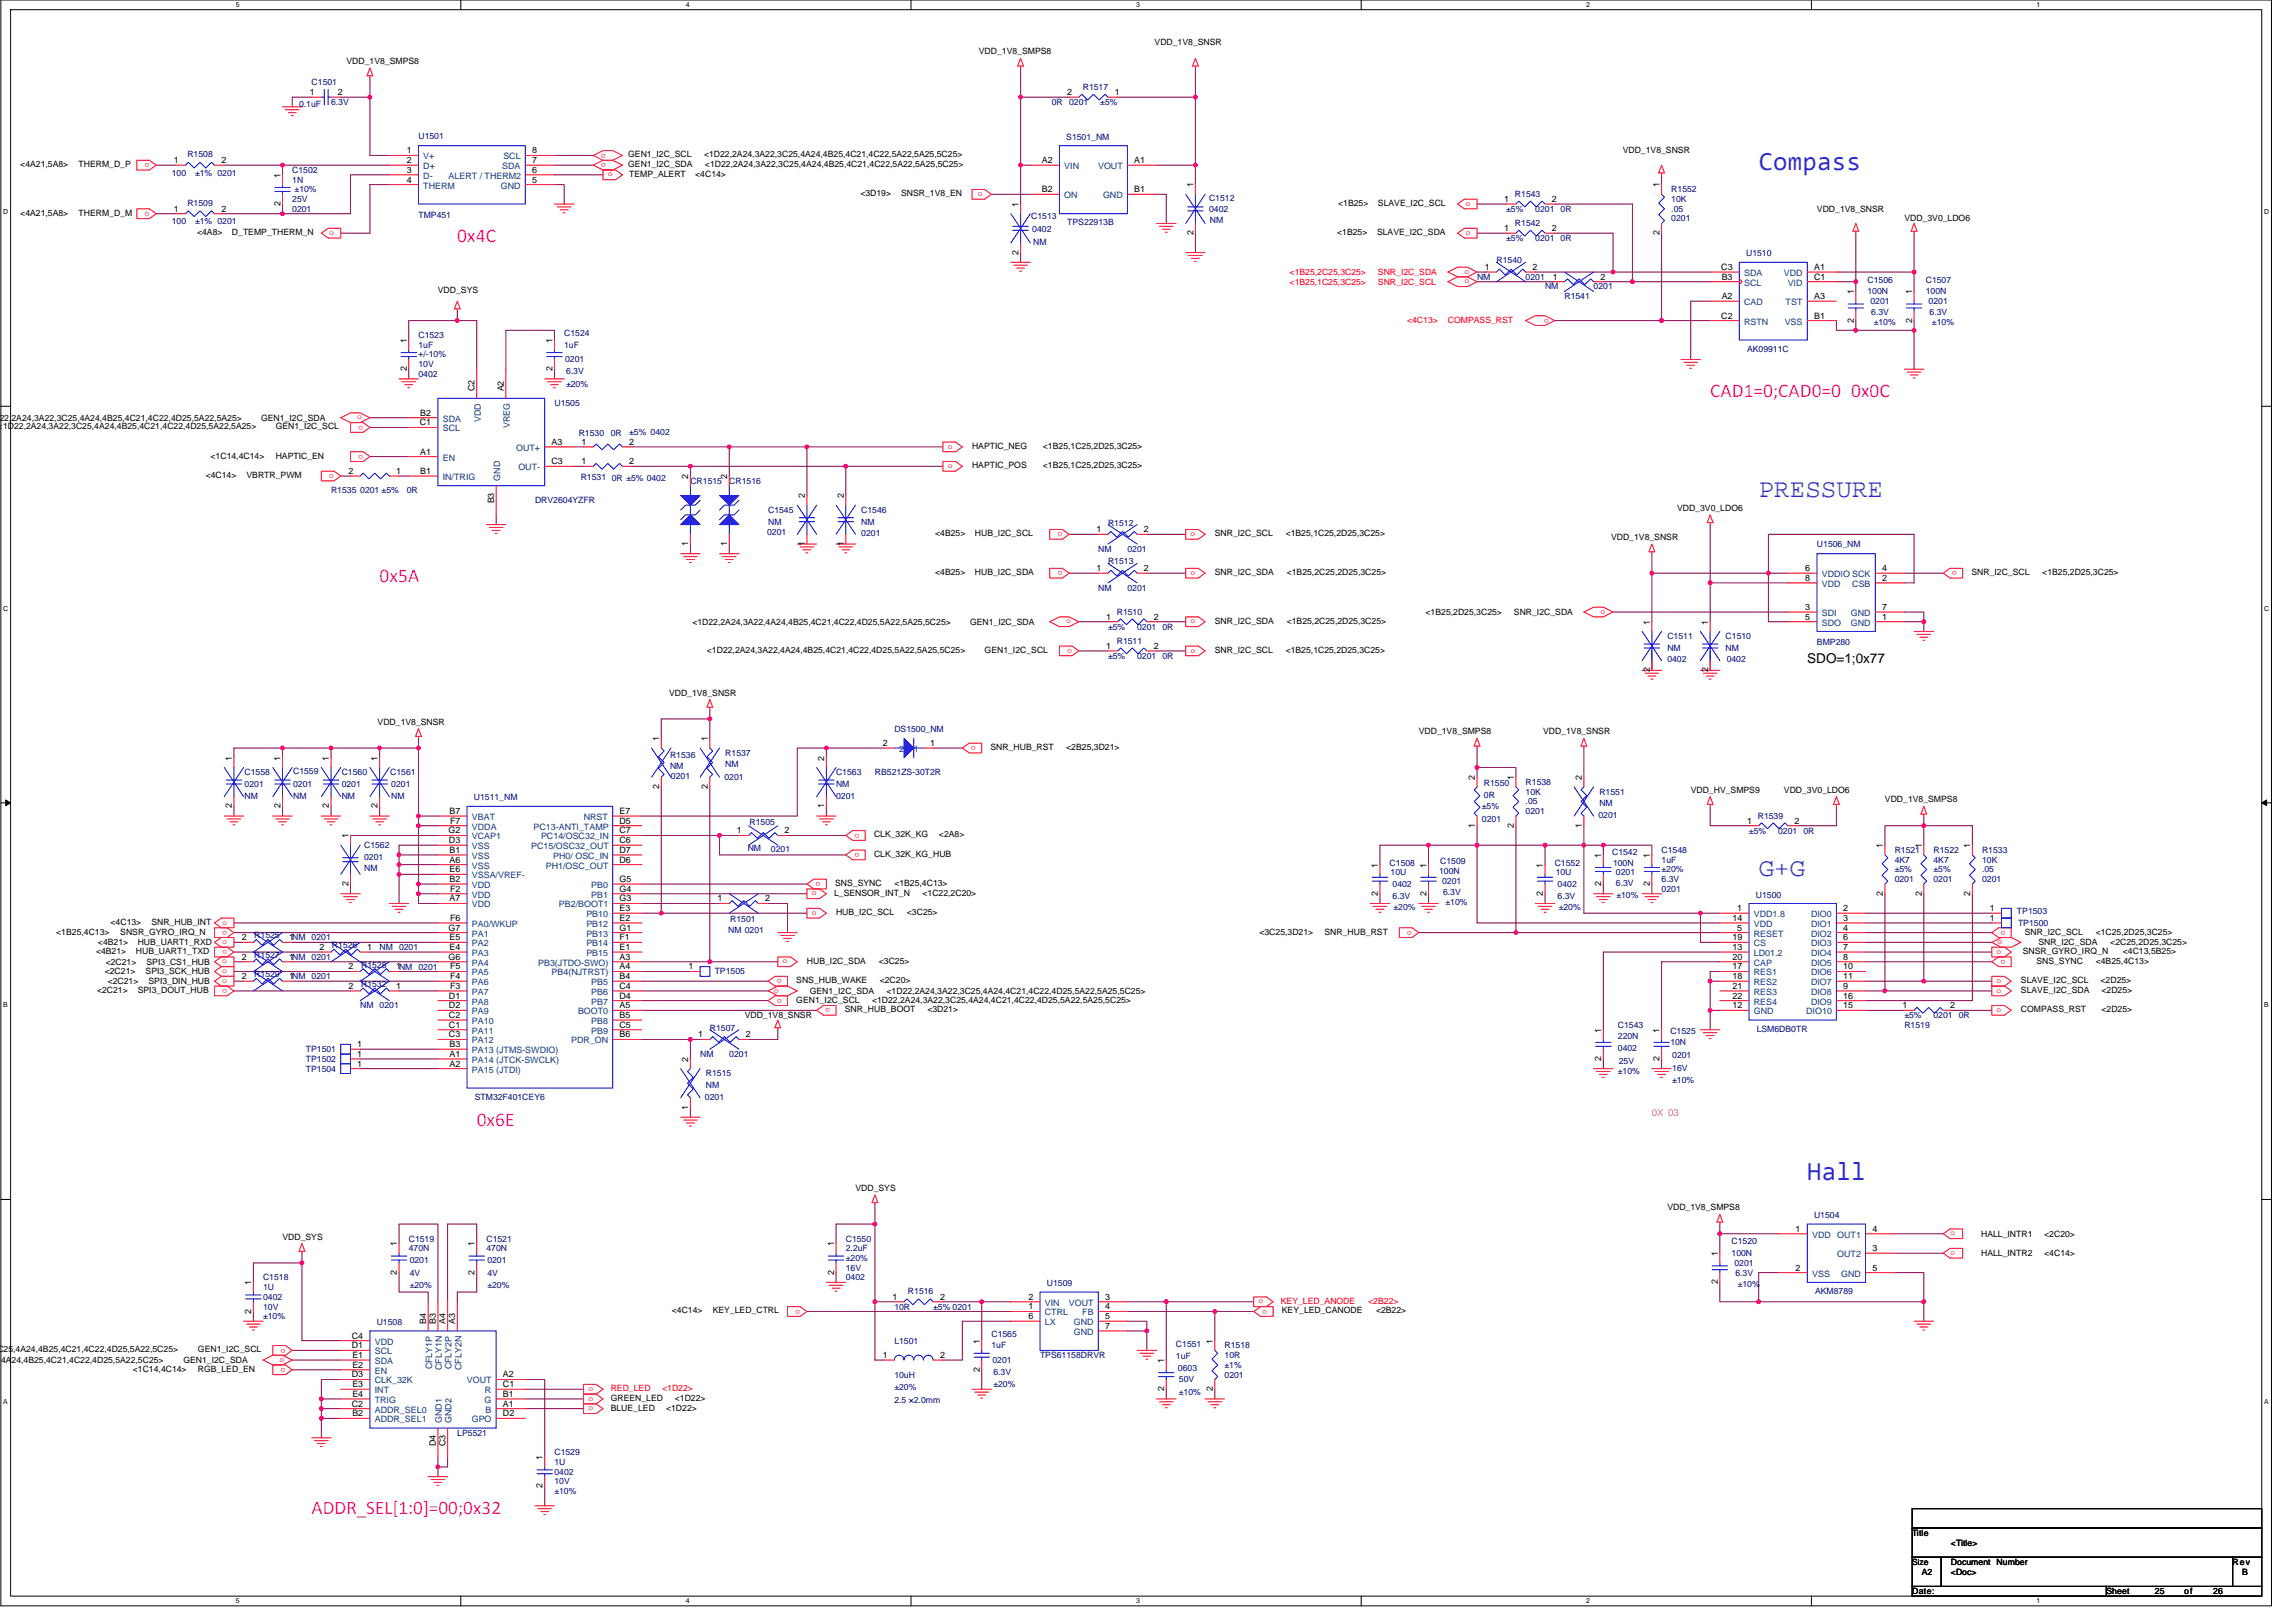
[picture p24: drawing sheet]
<svg xmlns="http://www.w3.org/2000/svg" width="420mm" height="297mm" viewBox="0 0 420 297" stroke-linecap="round" stroke-linejoin="round" font-family="sans-serif">
<defs><g id="words">
<g font-size="4.8" fill="#8000ff">
<text x="322" y="31.1">Compass</text>
<text x="330.9" y="216">Hall</text>
</g>
<g font-size="4.7" fill="#8000ff">
<text x="322" y="90.9">PRESSURE</text>
<text x="322" y="160.3">G+G</text>
</g>
<g font-size="3.6" fill="#f0f">
<text x="83.7" y="44.3">0x4C</text>
<text x="313.1" y="72.7">CAD1=0;CAD0=0</text>
<text x="338.9" y="72.7">0x0C</text>
<text x="69.5" y="106.5">0x5A</text>
<text x="87.3" y="206.1">0x6E</text>
</g>
<text font-size="3.5" fill="#f0f" x="57.1" y="277.2">ADDR_SEL[1:0]=00;0x32</text>
<text font-size="2.5" x="330.9" y="121.3">SDO=1;0x77</text>
<text font-size="1.8" fill="#f0f" x="302.4" y="204.3">0X 03</text>
<g font-size="1.6">
<text x="63.4" y="11.7">VDD_1V8_SMPS8</text>
<text x="179.2" y="9.9">VDD_1V8_SMPS8</text>
<text x="211.4" y="8.2">VDD_1V8_SNSR</text>
<text x="56.7" y="17.4">1</text>
<text x="61.9" y="17.4">2</text>
<text x="195.4" y="17.4">2</text>
<text x="204.1" y="17.4">1</text>
<text x="31.8" y="29.8">1</text>
<text x="40.5" y="29.8">2</text>
<text x="74.5" y="28.1">1</text>
<text x="74.5" y="29.8">2</text>
<text x="97.4" y="29.8">7</text>
<text x="97.4" y="28.1">8</text>
<text x="115" y="28.8">GEN1_I2C_SCL</text>
<text x="128.9" y="28.8">&lt;1D22,2A24,3A22,3C25,4A24,4B25,4C21,4C22,5A22,5A25,5C25&gt;</text>
<text x="190.7" y="29.8">A2</text>
<text x="207.7" y="29.8">A1</text>
<text x="297.1" y="28.1">VDD_1V8_SNSR</text>
<text x="3.7" y="30.6">&lt;4A21,5A8&gt;</text>
<text x="14.4" y="30.6">THERM_D_P</text>
<text x="51.3" y="32.5" transform="rotate(-90 51.3 32.5)">1</text>
<text x="74.5" y="31.6">3</text>
<text x="74.5" y="33.4">4</text>
<text x="97.4" y="33.4">5</text>
<text x="97.4" y="31.6">6</text>
<text x="115" y="30.6">GEN1_I2C_SDA</text>
<text x="115.2" y="32.4">TEMP_ALERT</text>
<text x="127.3" y="32.4">&lt;4C14&gt;</text>
<text x="129.1" y="30.6">&lt;1D22,2A24,3A22,3C25,4A24,4B25,4C21,4C22,5A22,5A25,5C25&gt;</text>
<text x="157.5" y="35.9">&lt;3D19&gt;</text>
<text x="165" y="35.9">SNSR_1V8_EN</text>
<text x="190.7" y="35.2">B2</text>
<text x="207.7" y="35.2">B1</text>
<text x="218.5" y="34.3" transform="rotate(-90 218.5 34.3)">1</text>
<text x="303.8" y="34.3" transform="rotate(-90 303.8 34.3)">1</text>
<text x="3.7" y="39.5">&lt;4A21,5A8&gt;</text>
<text x="14.4" y="39.5">THERM_D_M</text>
<text x="31.8" y="38.7">1</text>
<text x="40.5" y="38.7">2</text>
<text x="51.3" y="37.7" transform="rotate(-90 51.3 37.7)">2</text>
<text x="186.5" y="37.9" transform="rotate(-90 186.5 37.9)">1</text>
<text x="245" y="37.7">&lt;1B25&gt;</text>
<text x="252.3" y="37.7">SLAVE_I2C_SCL</text>
<text x="275.4" y="37">1</text>
<text x="284.1" y="37">2</text>
<text x="332.6" y="38.8">VDD_1V8_SNSR</text>
<text x="348.6" y="40.5">VDD_3V0_LDO6</text>
<text x="36.1" y="43">&lt;4A8&gt;</text>
<text x="42.5" y="43">D_TEMP_THERM_N</text>
<text x="186.5" y="46.6" transform="rotate(-90 186.5 46.6)">2</text>
<text x="218.5" y="43.1" transform="rotate(-90 218.5 43.1)">2</text>
<text x="244.8" y="43">&lt;1B25&gt;</text>
<text x="252.1" y="43">SLAVE_I2C_SDA</text>
<text x="275.4" y="42.3">1</text>
<text x="284.1" y="42.3">2</text>
<text x="303.8" y="43.1" transform="rotate(-90 303.8 43.1)">2</text>
<text x="80.2" y="53.7">VDD_SYS</text>
<text x="271.8" y="49.4">1</text>
<text x="280.6" y="49.4">2</text>
<text x="284.3" y="51.2">1</text>
<text x="293" y="51.2">2</text>
<text x="315.1" y="49.4">C3</text>
<text x="315.2" y="51.2">B3</text>
<text x="332.1" y="49.4">A1</text>
<text x="332.1" y="51.2">C1</text>
<text x="339.4" y="53.9" transform="rotate(-90 339.4 53.9)">1</text>
<text x="350" y="53.9" transform="rotate(-90 350 53.9)">1</text>
<text x="315.1" y="58.3">C2</text>
<text x="315.2" y="54.7">A2</text>
<text x="332.1" y="58.3">B1</text>
<text x="332.1" y="54.7">A3</text>
<text x="339.4" y="59.1" transform="rotate(-90 339.4 59.1)">2</text>
<text x="350" y="59.1" transform="rotate(-90 350 59.1)">2</text>
<text x="74.5" y="62.8" transform="rotate(-90 74.5 62.8)">1</text>
<text x="101.1" y="62.8" transform="rotate(-90 101.1 62.8)">1</text>
<text x="74.5" y="67.9" transform="rotate(-90 74.5 67.9)">2</text>
<text x="86.9" y="71.6" transform="rotate(-90 86.9 71.6)">C2</text>
<text x="92.2" y="71.6" transform="rotate(-90 92.2 71.6)">A2</text>
<text x="101.1" y="67.9" transform="rotate(-90 101.1 67.9)">2</text>
<text x="-.1" y="77">22,2A24,3A22,3C25,4A24,4B25,4C21,4C22,4D25,5A22,5A25&gt;</text>
<text x="47.8" y="77">GEN1_I2C_SDA</text>
<text x="76.9" y="77.9">C1</text>
<text x="77" y="76.1">B2</text>
<text x="-.4" y="78.6">&lt;</text>
<text x=".6" y="78.6">1D22,2A24,3A22,3C25,4A24,4B25,4C21,4C22,4D25,5A22,5A25&gt;</text>
<text x="38.6" y="83.9">&lt;1C14,4C14&gt;</text>
<text x="50.5" y="78.6">GEN1_I2C_SCL</text>
<text x="50.5" y="83.9">HAPTIC_EN</text>
<text x="77" y="83.2">A1</text>
<text x="101" y="81.4">A3</text>
<text x="106.5" y="81.4">1</text>
<text x="115.2" y="81.4">2</text>
<text x="178" y="82.1">HAPTIC_NEG</text>
<text x="190.9" y="82.1">&lt;1B25,1C25,2D25,3C25&gt;</text>
<text x="37.7" y="87.5">&lt;4C14&gt;</text>
<text x="45.1" y="87.5">VBRTR_PWM</text>
<text x="63.8" y="86.7">2</text>
<text x="72.5" y="86.7">1</text>
<text x="77" y="86.7">B1</text>
<text x="101" y="85">C3</text>
<text x="106.5" y="85">1</text>
<text x="115.2" y="85">2</text>
<text x="126" y="87.7" transform="rotate(-90 126 87.7)">2</text>
<text x="133.1" y="87.7" transform="rotate(-90 133.1 87.7)">2</text>
<text x="178" y="85.7">HAPTIC_POS</text>
<text x="190.9" y="85.7">&lt;1B25,1C25,2D25,3C25&gt;</text>
<text x="90.5" y="92.1" transform="rotate(-90 90.5 92.1)">B3</text>
<text x="147.4" y="91.2" transform="rotate(-90 147.4 91.2)">2</text>
<text x="154.5" y="91.2" transform="rotate(-90 154.5 91.2)">2</text>
<text x="307" y="93.5">VDD_3V0_LDO6</text>
<text x="126" y="99.9" transform="rotate(-90 126 99.9)">1</text>
<text x="133.1" y="99.9" transform="rotate(-90 133.1 99.9)">1</text>
<text x="147.4" y="99.9" transform="rotate(-90 147.4 99.9)">1</text>
<text x="154.5" y="99.9" transform="rotate(-90 154.5 99.9)">1</text>
<text x="171.2" y="98.1">&lt;4B25&gt;</text>
<text x="178.5" y="98.1">HUB_I2C_SCL</text>
<text x="200.7" y="97.4">1</text>
<text x="209.4" y="97.4">2</text>
<text x="222.4" y="98.1">SNR_I2C_SCL</text>
<text x="235.4" y="98.1">&lt;1B25,1C25,2D25,3C25&gt;</text>
<text x="294.9" y="98.8">VDD_1V8_SNSR</text>
<text x="171.2" y="105.3">&lt;4B25&gt;</text>
<text x="178.5" y="105.3">HUB_I2C_SDA</text>
<text x="200.7" y="104.5">1</text>
<text x="209.4" y="104.5">2</text>
<text x="222.4" y="105.3">SNR_I2C_SDA</text>
<text x="235.6" y="105.3">&lt;1B25,2C25,2D25,3C25&gt;</text>
<text x="330.5" y="104.5">6</text>
<text x="330.5" y="106.3">8</text>
<text x="344.6" y="106.3">2</text>
<text x="344.6" y="104.5">4</text>
<text x="360.9" y="105.3">SNR_I2C_SCL</text>
<text x="373.9" y="105.3">&lt;1B25,2D25,3C25&gt;</text>
<text x="202.5" y="113.4">1</text>
<text x="211.2" y="113.4">2</text>
<text x="261" y="112.5">&lt;1B25,2D25,3C25&gt;</text>
<text x="277.2" y="112.5">SNR_I2C_SDA</text>
<text x="330.5" y="111.6">3</text>
<text x="330.5" y="113.4">5</text>
<text x="344.6" y="113.4">1</text>
<text x="344.6" y="111.6">7</text>
<text x="126.8" y="114.3">&lt;1D22,2A24,3A22,4A24,4B25,4C21,4C22,4D25,5A22,5A25,5C25&gt;</text>
<text x="129.4" y="119.5">&lt;1D22,2A24,3A22,4A24,4B25,4C21,4C22,4D25,5A22,5A25,5C25&gt;</text>
<text x="177.6" y="114.3">GEN1_I2C_SDA</text>
<text x="180.3" y="119.5">GEN1_I2C_SCL</text>
<text x="202.5" y="118.7">1</text>
<text x="211.2" y="118.7">2</text>
<text x="222.4" y="119.5">SNR_I2C_SCL</text>
<text x="222.4" y="114.2">SNR_I2C_SDA</text>
<text x="235.4" y="119.5">&lt;1B25,1C25,2D25,3C25&gt;</text>
<text x="235.6" y="114.2">&lt;1B25,2C25,2D25,3C25&gt;</text>
<text x="302" y="114.3" transform="rotate(-90 302 114.3)">1</text>
<text x="312.7" y="114.3" transform="rotate(-90 312.7 114.3)">1</text>
<text x="302" y="123.1" transform="rotate(-90 302 123.1)">2</text>
<text x="312.7" y="123.1" transform="rotate(-90 312.7 123.1)">2</text>
<text x="122.5" y="127.3">VDD_1V8_SNSR</text>
<text x="69.1" y="132.6">VDD_1V8_SNSR</text>
<text x="120.7" y="135.7" transform="rotate(-90 120.7 135.7)">1</text>
<text x="129.6" y="135.7" transform="rotate(-90 129.6 135.7)">1</text>
<text x="161.6" y="136.5">2</text>
<text x="170.3" y="136.5">1</text>
<text x="181.3" y="137.3">SNR_HUB_RST</text>
<text x="195.2" y="137.3">&lt;2B25,3D21&gt;</text>
<text x="259.7" y="134.4">VDD_1V8_SMPS8</text>
<text x="282.5" y="134.4">VDD_1V8_SNSR</text>
<text x="42.4" y="139.2" transform="rotate(-90 42.4 139.2)">1</text>
<text x="51.3" y="139.2" transform="rotate(-90 51.3 139.2)">1</text>
<text x="60.2" y="139.2" transform="rotate(-90 60.2 139.2)">1</text>
<text x="69.1" y="139.2" transform="rotate(-90 69.1 139.2)">1</text>
<text x="150.9" y="139.2" transform="rotate(-90 150.9 139.2)">2</text>
<text x="270" y="142.8" transform="rotate(-90 270 142.8)">2</text>
<text x="277.1" y="142.8" transform="rotate(-90 277.1 142.8)">1</text>
<text x="289.6" y="142.8" transform="rotate(-90 289.6 142.8)">2</text>
<text x="42.4" y="148" transform="rotate(-90 42.4 148)">2</text>
<text x="51.3" y="148" transform="rotate(-90 51.3 148)">2</text>
<text x="60.2" y="148" transform="rotate(-90 60.2 148)">2</text>
<text x="69.1" y="148" transform="rotate(-90 69.1 148)">2</text>
<text x="82.3" y="149">B7</text>
<text x="113.4" y="149">E7</text>
<text x="120.7" y="144.4" transform="rotate(-90 120.7 144.4)">2</text>
<text x="129.6" y="144.4" transform="rotate(-90 129.6 144.4)">2</text>
<text x="150.9" y="148" transform="rotate(-90 150.9 148)">1</text>
<text x="309.5" y="145.1">VDD_HV_SMPS9</text>
<text x="326.6" y="145.1">VDD_3V0_LDO6</text>
<text x="345.1" y="146.9">VDD_1V8_SMPS8</text>
<text x="63.8" y="153.4" transform="rotate(-90 63.8 153.4)">1</text>
<text x="82.1" y="152.5">G2</text>
<text x="82.2" y="154.3">D3</text>
<text x="82.4" y="150.7">F7</text>
<text x="113.4" y="150.7">D5</text>
<text x="113.4" y="152.5">C7</text>
<text x="113.4" y="154.3">C6</text>
<text x="134.9" y="152.5">1</text>
<text x="143.6" y="152.5">2</text>
<text x="160" y="153.3">CLK_32K_KG</text>
<text x="171.9" y="153.3">&lt;2A8&gt;</text>
<text x="270" y="151.5" transform="rotate(-90 270 151.5)">1</text>
<text x="277.1" y="151.5" transform="rotate(-90 277.1 151.5)">2</text>
<text x="289.6" y="151.5" transform="rotate(-90 289.6 151.5)">1</text>
<text x="319.8" y="150.7">1</text>
<text x="328.6" y="150.7">2</text>
<text x="344.7" y="155.2" transform="rotate(-90 344.7 155.2)">1</text>
<text x="351.8" y="155.2" transform="rotate(-90 351.8 155.2)">1</text>
<text x="360.7" y="155.2" transform="rotate(-90 360.7 155.2)">1</text>
<text x="82.3" y="159.6">E6</text>
<text x="82.3" y="156.1">B1</text>
<text x="82.3" y="161.4">B2</text>
<text x="82.3" y="157.9">A6</text>
<text x="113.4" y="157.9">D6</text>
<text x="113.4" y="156.1">D7</text>
<text x="113.4" y="161.4">G5</text>
<text x="160" y="156.8">CLK_32K_KG_HUB</text>
<text x="252.3" y="158.8" transform="rotate(-90 252.3 158.8)">1</text>
<text x="261.1" y="158.8" transform="rotate(-90 261.1 158.8)">1</text>
<text x="282.5" y="158.8" transform="rotate(-90 282.5 158.8)">1</text>
<text x="293.1" y="157" transform="rotate(-90 293.1 157)">1</text>
<text x="302" y="157" transform="rotate(-90 302 157)">1</text>
<text x="63.8" y="162.2" transform="rotate(-90 63.8 162.2)">2</text>
<text x="82.3" y="165">A7</text>
<text x="82.4" y="163.2">F2</text>
<text x="113.4" y="163.2">G4</text>
<text x="113.4" y="166.8">E3</text>
<text x="113.4" y="165">G3</text>
<text x="131.4" y="165">1</text>
<text x="140.1" y="165">2</text>
<text x="152.7" y="163.9">L_SENSOR_INT_N</text>
<text x="152.9" y="162.2">SNS_SYNC</text>
<text x="153.1" y="167.5">HUB_I2C_SCL</text>
<text x="163.7" y="162.2">&lt;1B25,4C13&gt;</text>
<text x="166" y="167.5">&lt;3C25&gt;</text>
<text x="168.9" y="163.9">&lt;1C22,2C20&gt;</text>
<text x="252.3" y="164" transform="rotate(-90 252.3 164)">2</text>
<text x="261.1" y="164" transform="rotate(-90 261.1 164)">2</text>
<text x="282.5" y="164" transform="rotate(-90 282.5 164)">2</text>
<text x="293.1" y="162.2" transform="rotate(-90 293.1 162.2)">2</text>
<text x="302" y="162.2" transform="rotate(-90 302 162.2)">2</text>
<text x="318.1" y="166.8">1</text>
<text x="337.4" y="166.8">2</text>
<text x="344.7" y="164" transform="rotate(-90 344.7 164)">2</text>
<text x="351.8" y="164" transform="rotate(-90 351.8 164)">2</text>
<text x="360.7" y="164" transform="rotate(-90 360.7 164)">2</text>
<text x="364.3" y="166.8">1</text>
<text x="10.3" y="171">&lt;1B25,4C13&gt;</text>
<text x="17.9" y="173">&lt;4B21&gt;</text>
<text x="20.2" y="169.3">&lt;4C13&gt;</text>
<text x="22" y="171">SNSR_GYRO_IRQ_N</text>
<text x="25.2" y="173">HUB_UART1_RXD</text>
<text x="27.7" y="169.3">SNR_HUB_INT</text>
<text x="44.2" y="172.1">2</text>
<text x="53" y="172.1">1NM 0201</text>
<text x="58.5" y="173.9">2</text>
<text x="67.2" y="173.9">1</text>
<text x="82.1" y="170.3">G7</text>
<text x="82.3" y="172.1">E5</text>
<text x="82.3" y="173.9">E4</text>
<text x="82.4" y="168.5">F6</text>
<text x="113.4" y="168.5">E2</text>
<text x="113.4" y="170.3">G1</text>
<text x="113.4" y="172.1">F1</text>
<text x="113.4" y="173.9">E1</text>
<text x="230.6" y="171">&lt;3C25,3D21&gt;</text>
<text x="242.5" y="171">SNR_HUB_RST</text>
<text x="317.2" y="168.5">14</text>
<text x="317.2" y="172.1">19</text>
<text x="317.2" y="173.9">13</text>
<text x="318.1" y="170.3">5</text>
<text x="337.4" y="168.5">3</text>
<text x="337.4" y="170.3">4</text>
<text x="337.4" y="172.1">6</text>
<text x="337.4" y="173.9">7</text>
<text x="364.3" y="168.5">1</text>
<text x="370.7" y="171">SNR_I2C_SCL</text>
<text x="373.2" y="173">SNR_I2C_SDA</text>
<text x="383.7" y="171">&lt;1C25,2D25,3C25&gt;</text>
<text x="386.3" y="173">&lt;2C25,2D25,3C25&gt;</text>
<text x="17.6" y="174.6">&lt;4B21&gt;</text>
<text x="19.2" y="178.3">&lt;2C21&gt;</text>
<text x="19.4" y="176.6">&lt;2C21&gt;</text>
<text x="24.9" y="174.6">HUB_UART1_TXD</text>
<text x="26.7" y="178.3">SPI3_SCK_HUB</text>
<text x="26.8" y="176.6">SPI3_CS1_HUB</text>
<text x="44.2" y="179.2">2</text>
<text x="44.2" y="175.6">2</text>
<text x="53" y="179.2">1NM 0201</text>
<text x="53" y="175.6">1NM 0201</text>
<text x="63.8" y="177.4">2</text>
<text x="72.5" y="177.4">1NM 0201</text>
<text x="82.1" y="175.6">G6</text>
<text x="82.4" y="177.4">F5</text>
<text x="82.4" y="179.2">F4</text>
<text x="113.4" y="175.6">A3</text>
<text x="113.4" y="177.4">A4</text>
<text x="113.4" y="179.2">B4</text>
<text x="126" y="177.4">1</text>
<text x="145.8" y="179.9">SNS_HUB_WAKE</text>
<text x="147.7" y="176.4">HUB_I2C_SDA</text>
<text x="160.9" y="176.4">&lt;3C25&gt;</text>
<text x="161.1" y="179.9">&lt;2C20&gt;</text>
<text x="317.2" y="175.6">20</text>
<text x="317.2" y="177.4">17</text>
<text x="317.2" y="179.2">18</text>
<text x="337.4" y="175.6">8</text>
<text x="337.4" y="177.4">10</text>
<text x="337.4" y="179.2">11</text>
<text x="370" y="179.9">SLAVE_I2C_SCL</text>
<text x="370.3" y="174.6">SNSR_GYRO_IRQ_N</text>
<text x="372.8" y="176.4">SNS_SYNC</text>
<text x="383.7" y="176.4">&lt;4B25,4C13&gt;</text>
<text x="384.6" y="179.9">&lt;2D25&gt;</text>
<text x="388.7" y="174.6">&lt;4C13,5B25&gt;</text>
<text x="17.8" y="181.7">&lt;2C21&gt;</text>
<text x="19.7" y="180.1">&lt;2C21&gt;</text>
<text x="25.2" y="181.7">SPI3_DOUT_HUB</text>
<text x="27.2" y="180.1">SPI3_DIN_HUB</text>
<text x="63.8" y="181">2</text>
<text x="72.5" y="181">1</text>
<text x="82.2" y="182.8">D1</text>
<text x="82.2" y="184.5">D2</text>
<text x="82.4" y="181">F3</text>
<text x="113.4" y="184.5">A5</text>
<text x="113.4" y="181">C4</text>
<text x="113.4" y="182.8">D4</text>
<text x="145.8" y="183.5">GEN1_I2C_SCL</text>
<text x="148.3" y="181.9">GEN1_I2C_SDA</text>
<text x="154.7" y="185.3">SNR_HUB_BOOT</text>
<text x="159.6" y="183.5">&lt;1D22,2A24,3A22,3C25,4A24,4C21,4C22,4D25,5A22,5A25,5C25&gt;</text>
<text x="162.3" y="181.9">&lt;1D22,2A24,3A22,3C25,4A24,4C21,4C22,4D25,5A22,5A25,5C25&gt;</text>
<text x="169.8" y="185.3">&lt;3D21&gt;</text>
<text x="317.2" y="181">21</text>
<text x="317.2" y="182.8">22</text>
<text x="317.2" y="184.5">12</text>
<text x="337.4" y="181">9</text>
<text x="337.4" y="182.8">16</text>
<text x="337.4" y="184.5">15</text>
<text x="348.3" y="184.5">1</text>
<text x="357" y="184.5">2</text>
<text x="370" y="181.7">SLAVE_I2C_SDA</text>
<text x="370" y="185.3">COMPASS_RST</text>
<text x="384.7" y="181.7">&lt;2D25&gt;</text>
<text x="384.7" y="185.3">&lt;2D25&gt;</text>
<text x="65.4" y="191.6">1</text>
<text x="82.2" y="186.3">C2</text>
<text x="82.2" y="188.1">C1</text>
<text x="82.2" y="189.9">C3</text>
<text x="82.3" y="191.6">B3</text>
<text x="113.4" y="189.9">B6</text>
<text x="113.4" y="186.3">B5</text>
<text x="113.4" y="188.1">C5</text>
<text x="127.8" y="189.9">1</text>
<text x="136.3" y="186.3">VDD_1V8_SNSR</text>
<text x="136.5" y="189.9">2</text>
<text x="293.1" y="189" transform="rotate(-90 293.1 189)">1</text>
<text x="303.8" y="189" transform="rotate(-90 303.8 189)">1</text>
<text x="65.4" y="193.4">1</text>
<text x="65.4" y="195.2">1</text>
<text x="82.3" y="193.4">A1</text>
<text x="82.3" y="195.2">A2</text>
<text x="126" y="194.3" transform="rotate(-90 126 194.3)">2</text>
<text x="293.1" y="194.2" transform="rotate(-90 293.1 194.2)">2</text>
<text x="303.8" y="194.2" transform="rotate(-90 303.8 194.2)">2</text>
<text x="126" y="203.1" transform="rotate(-90 126 203.1)">1</text>
<text x="156.6" y="218">VDD_SYS</text>
<text x="305.3" y="221.5">VDD_1V8_SMPS8</text>
<text x="51.7" y="226.9">VDD_SYS</text>
<text x="328.7" y="225.4">1</text>
<text x="342.8" y="225.4">4</text>
<text x="362.7" y="226.3">HALL_INTR1</text>
<text x="374.3" y="226.3">&lt;2C20&gt;</text>
<text x="72.7" y="233.3" transform="rotate(-90 72.7 233.3)">2</text>
<text x="72.7" y="228.1" transform="rotate(-90 72.7 228.1)">1</text>
<text x="86.9" y="233.3" transform="rotate(-90 86.9 233.3)">2</text>
<text x="86.9" y="228.1" transform="rotate(-90 86.9 228.1)">1</text>
<text x="152.7" y="233.3" transform="rotate(-90 152.7 233.3)">2</text>
<text x="152.7" y="228.1" transform="rotate(-90 152.7 228.1)">1</text>
<text x="314.5" y="229.9" transform="rotate(-90 314.5 229.9)">1</text>
<text x="328.7" y="232.5">2</text>
<text x="342.8" y="232.5">5</text>
<text x="342.8" y="229">3</text>
<text x="362.7" y="229.9">HALL_INTR2</text>
<text x="374.3" y="229.9">&lt;4C14&gt;</text>
<text x="46" y="235.2" transform="rotate(-90 46 235.2)">1</text>
<text x="163.4" y="237.9">1</text>
<text x="172.1" y="237.9">2</text>
<text x="188.3" y="239.6">1</text>
<text x="188.3" y="237.9">2</text>
<text x="202.3" y="237.9">3</text>
<text x="202.3" y="239.6">4</text>
<text x="314.5" y="235.1" transform="rotate(-90 314.5 235.1)">2</text>
<text x="46" y="240.4" transform="rotate(-90 46 240.4)">2</text>
<text x="64.4" y="245">C4</text>
<text x="78" y="242.3" transform="rotate(-90 78 242.3)">B4</text>
<text x="79.8" y="242.3" transform="rotate(-90 79.8 242.3)">B3</text>
<text x="81.6" y="242.3" transform="rotate(-90 81.6 242.3)">A4</text>
<text x="83.3" y="242.3" transform="rotate(-90 83.3 242.3)">A3</text>
<text x="123" y="240.4">&lt;4C14&gt;</text>
<text x="130.5" y="240.4">KEY_LED_CTRL</text>
<text x="179.4" y="245.9" transform="rotate(-90 179.4 245.9)">1</text>
<text x="188.3" y="241.4">6</text>
<text x="202.3" y="241.4">5</text>
<text x="202.3" y="243.2">7</text>
<text x="222" y="245.9" transform="rotate(-90 222 245.9)">1</text>
<text x="234.7" y="240.4">KEY_LED_CANODE</text>
<text x="251.9" y="240.4">&lt;2B22&gt;</text>
<text x="-.5" y="247.5">C25,4A24,4B25,4C21,4C22,4D25,5A22,5C25&gt;</text>
<text x=".2" y="249.4">4A24,4B25,4C21,4C22,4D25,5A22,5C25&gt;</text>
<text x="24.3" y="251.1">&lt;1C14,4C14&gt;</text>
<text x="33.6" y="249.4">GEN1_I2C_SDA</text>
<text x="36.2" y="247.5">GEN1_I2C_SCL</text>
<text x="36.2" y="251.1">RGB_LED_EN</text>
<text x="64.4" y="246.8">D1</text>
<text x="64.5" y="248.5">E1</text>
<text x="64.5" y="250.3">E2</text>
<text x="161.6" y="248.5">1</text>
<text x="172.1" y="248.5">2</text>
<text x="179.4" y="251.1" transform="rotate(-90 179.4 251.1)">2</text>
<text x="213.1" y="249.4" transform="rotate(-90 213.1 249.4)">1</text>
<text x="64.4" y="252.1">D3</text>
<text x="64.4" y="257.4">C2</text>
<text x="64.5" y="253.9">E3</text>
<text x="64.5" y="255.7">E4</text>
<text x="92.1" y="257.4">A1</text>
<text x="92.1" y="252.1">A2</text>
<text x="92.1" y="255.7">B1</text>
<text x="92.1" y="253.9">C1</text>
<text x="111.8" y="256.4">GREEN_LED</text>
<text x="123.6" y="256.4">&lt;1D22&gt;</text>
<text x="213.1" y="254.6" transform="rotate(-90 213.1 254.6)">2</text>
<text x="222" y="254.6" transform="rotate(-90 222 254.6)">2</text>
<text x="64.5" y="259.2">B2</text>
<text x="92.1" y="259.2">D2</text>
<text x="111.8" y="258.2">BLUE_LED</text>
<text x="121.9" y="258.2">&lt;1D22&gt;</text>
<text x="79.8" y="264.7" transform="rotate(-90 79.8 264.7)">D4</text>
<text x="81.6" y="264.7" transform="rotate(-90 81.6 264.7)">C3</text>
<text x="99.3" y="267.2" transform="rotate(-90 99.3 267.2)">1</text>
<text x="99.3" y="272.4" transform="rotate(-90 99.3 272.4)">2</text>
<text x="350.1" y="281.1">Title</text>
<text x="350.1" y="286.4">Size</text>
<text x="357.2" y="286.4">Document Number</text>
<text x="357.2" y="282.9">&lt;Title&gt;</text>
<text x="408.7" y="286.4">Rev</text>
<text x="350.1" y="291.8">Date:</text>
<text x="351.8" y="288.2">A2</text>
<text x="357.2" y="288.2">&lt;Doc&gt;</text>
<text x="385.6" y="291.8">Sheet</text>
<text x="394.5" y="291.8">25</text>
<text x="399.8" y="291.8">of</text>
<text x="405.2" y="291.8">26</text>
<text x="410.5" y="288.2">B</text>
</g>
<g font-size="1.6" fill="#000080">
<text x="57.1" y="15.6">C1501</text>
<text x="198.2" y="16.5">R1517</text>
<text x="54.7" y="19.6">0.1uF</text>
<text x="60.6" y="19.2">6.3V</text>
<text x="192.5" y="19.2">0R</text>
<text x="195.7" y="19.2">0201</text>
<text x="201.4" y="19.2">±5%</text>
<text x="34.3" y="28.8">R1508</text>
<text x="76.6" y="25.4">U1501</text>
<text x="195.2" y="25.6">S1501_NM</text>
<text x="31.4" y="32.2">100</text>
<text x="35.7" y="32.2">±1% 0201</text>
<text x="53.5" y="31.6">C1502</text>
<text x="53.5" y="33.4">1N</text>
<text x="53.9" y="35.2">±10%</text>
<text x="306" y="35.2">R1552</text>
<text x="31.4" y="41.1">100</text>
<text x="34.3" y="37.7">R1509</text>
<text x="35.7" y="41.1">±1% 0201</text>
<text x="53.5" y="38.8">0201</text>
<text x="53.5" y="37">25V</text>
<text x="76.6" y="39.8">TMP451</text>
<text x="188.8" y="40">C1513</text>
<text x="195.4" y="41.3">TPS22913B</text>
<text x="221.3" y="36.8">C1512</text>
<text x="221.3" y="38.8">0402</text>
<text x="221.5" y="40.9">NM</text>
<text x="275.7" y="38.8">±5%</text>
<text x="277.4" y="41.4">R1542</text>
<text x="277.4" y="36.1">R1543</text>
<text x="281.1" y="38.8">0201</text>
<text x="285.7" y="38.8">0R</text>
<text x="306" y="37">10K</text>
<text x="306" y="38.8">.05</text>
<text x="306" y="40.5">0201</text>
<text x="189" y="42.5">0402</text>
<text x="189.2" y="44.8">NM</text>
<text x="275.7" y="44.1">±5%</text>
<text x="281.1" y="44.1">0201</text>
<text x="285.7" y="44.1">0R</text>
<text x="319.7" y="46.9">U1510</text>
<text x="270.4" y="51.2">NM</text>
<text x="274" y="48.2">R1540</text>
<text x="279.3" y="51.2">0201</text>
<text x="282.9" y="53">NM</text>
<text x="291.7" y="53">0201</text>
<text x="341.9" y="51.7">C1506</text>
<text x="341.9" y="53.9">100N</text>
<text x="352.6" y="51.7">C1507</text>
<text x="352.6" y="53.9">100N</text>
<text x="286.4" y="54.8">R1541</text>
<text x="342.4" y="55.6">0201</text>
<text x="342.6" y="57.6">6.3V</text>
<text x="343" y="59.6">±10%</text>
<text x="353.1" y="55.6">0201</text>
<text x="353.3" y="57.6">6.3V</text>
<text x="353.7" y="59.6">±10%</text>
<text x="76.6" y="61.9">C1523</text>
<text x="76.6" y="63.6">1uF</text>
<text x="76.6" y="65.4">+/-10%</text>
<text x="103.3" y="61.5">C1524</text>
<text x="103.3" y="63.6">1uF</text>
<text x="319.8" y="64.4">AK09911C</text>
<text x="76.6" y="69">0402</text>
<text x="76.6" y="67.2">10V</text>
<text x="103.5" y="66.3">0201</text>
<text x="103.6" y="68.5">6.3V</text>
<text x="103.6" y="70.8">±20%</text>
<text x="101.5" y="74.3">U1505</text>
<text x="105.9" y="79.8">R1530</text>
<text x="111.8" y="79.8">0R</text>
<text x="115.2" y="79.7">±5% 0402</text>
<text x="106.3" y="87.8">R1531</text>
<text x="112" y="88">0R ±5% 0402</text>
<text x="126.4" y="88.5">CR1515</text>
<text x="133.5" y="88.5">CR1516</text>
<text x="60.6" y="90.3">R1535</text>
<text x="65.9" y="90.3">0201 ±5%</text>
<text x="74.5" y="90.3">0R</text>
<text x="97.9" y="92.1">DRV2604YZFR</text>
<text x="140.6" y="93.9">C1545</text>
<text x="157.7" y="93.9">C1546</text>
<text x="140.5" y="98">0201</text>
<text x="140.6" y="96">NM</text>
<text x="157.7" y="96">NM</text>
<text x="157.7" y="98.1">0201</text>
<text x="201.1" y="101">NM</text>
<text x="202.8" y="96.2">R1512</text>
<text x="206.4" y="101">0201</text>
<text x="332.6" y="100.1">U1506_NM</text>
<text x="202.8" y="103.3">R1513</text>
<text x="201.1" y="108.1">NM</text>
<text x="204.5" y="112.5">R1510</text>
<text x="206.4" y="108.1">0201</text>
<text x="202.9" y="115.2">±5%</text>
<text x="204.5" y="117.9">R1511</text>
<text x="208.2" y="115.2">0201</text>
<text x="212.8" y="115.2">0R</text>
<text x="305.3" y="117">C1511</text>
<text x="305.3" y="119.1">NM</text>
<text x="315.9" y="117">C1510</text>
<text x="315.9" y="119.1">NM</text>
<text x="332.6" y="118">BMP280</text>
<text x="202.9" y="120.5">±5%</text>
<text x="208.2" y="120.5">0201</text>
<text x="212.8" y="120.5">0R</text>
<text x="305.3" y="121.1">0402</text>
<text x="316.1" y="121.1">0402</text>
<text x="163.7" y="133.9">DS1500_NM</text>
<text x="44.8" y="141.9">C1558</text>
<text x="53.7" y="141.7">C1559</text>
<text x="62.6" y="141.9">C1560</text>
<text x="71.4" y="141.9">C1561</text>
<text x="122.7" y="138.7">R1536</text>
<text x="122.7" y="140.8">NM</text>
<text x="122.8" y="142.6">0201</text>
<text x="132.6" y="142.8">0201</text>
<text x="132.8" y="138.3">R1537</text>
<text x="132.8" y="140.5">NM</text>
<text x="153.1" y="141.9">C1563</text>
<text x="160.2" y="141.9">RB521ZS-30T2R</text>
<text x="271.7" y="143.8">R1550</text>
<text x="279.3" y="143.7">R1538</text>
<text x="44.8" y="146.2">NM</text>
<text x="44.8" y="144">0201</text>
<text x="53.7" y="146.2">NM</text>
<text x="53.7" y="144">0201</text>
<text x="62.6" y="146.2">NM</text>
<text x="62.6" y="144">0201</text>
<text x="71.6" y="146.2">NM</text>
<text x="71.6" y="144">0201</text>
<text x="86.8" y="146.5">U1511_NM</text>
<text x="153.1" y="144">NM</text>
<text x="153.1" y="146.2">0201</text>
<text x="271.3" y="148.1">±5%</text>
<text x="271.7" y="146">0R</text>
<text x="279.3" y="145.4">10K</text>
<text x="279.3" y="147.2">.05</text>
<text x="279.3" y="149">0201</text>
<text x="292.6" y="149.7">0201</text>
<text x="292.8" y="145.4">R1551</text>
<text x="292.8" y="147.6">NM</text>
<text x="321.8" y="149.9">R1539</text>
<text x="66.7" y="155.2">C1562</text>
<text x="136.9" y="155.7">NM</text>
<text x="137.2" y="150.9">R1505</text>
<text x="141.1" y="155.9">0201</text>
<text x="271.3" y="150.4">0201</text>
<text x="320.2" y="152.5">±5%</text>
<text x="325.5" y="152.5">0201</text>
<text x="330.1" y="152.5">0R</text>
<text x="66.7" y="159.5">NM</text>
<text x="66.7" y="157.4">0201</text>
<text x="254.4" y="158.4">C1508</text>
<text x="254.6" y="160.2">10U</text>
<text x="263.5" y="160">100N</text>
<text x="263.7" y="158.1">C1509</text>
<text x="264" y="161.8">0201</text>
<text x="284.6" y="158.4">C1552</text>
<text x="284.8" y="160.2">10U</text>
<text x="295.1" y="156.5">C1542</text>
<text x="295.3" y="158.4">100N</text>
<text x="295.8" y="160.2">0201</text>
<text x="304.2" y="156.1">C1548</text>
<text x="304.2" y="157.9">1uF</text>
<text x="304.2" y="161.4">6.3V</text>
<text x="304.2" y="159.7">±20%</text>
<text x="346.9" y="156.1">R1521</text>
<text x="346.9" y="157.9">4K7</text>
<text x="346.9" y="159.7">±5%</text>
<text x="346.9" y="161.4">0201</text>
<text x="354" y="156.1">R1522</text>
<text x="354" y="157.9">4K7</text>
<text x="354" y="159.7">±5%</text>
<text x="354" y="161.4">0201</text>
<text x="362.9" y="156.1">R1533</text>
<text x="362.9" y="157.9">10K</text>
<text x="362.9" y="159.7">.05</text>
<text x="362.9" y="161.4">0201</text>
<text x="254.9" y="162.3">0402</text>
<text x="254.9" y="164.5">6.3V</text>
<text x="255.1" y="166.6">±20%</text>
<text x="264.2" y="163.7">6.3V</text>
<text x="264.6" y="165.7">±10%</text>
<text x="285.2" y="162.3">0402</text>
<text x="285.2" y="164.5">6.3V</text>
<text x="285.4" y="166.6">±20%</text>
<text x="295.8" y="162.2">6.3V</text>
<text x="295.9" y="164.3">±10%</text>
<text x="304.2" y="163.2">0201</text>
<text x="321.4" y="164.3">U1500</text>
<text x="369.3" y="167.3">TP1503</text>
<text x="46.6" y="171.7">R1525</text>
<text x="60.8" y="173.5">R1526</text>
<text x="69.5" y="173.9">NM 0201</text>
<text x="133.3" y="170.7">NM 0201</text>
<text x="133.7" y="168.7">R1501</text>
<text x="369.5" y="169.4">TP1500</text>
<text x="46.6" y="178.9">R1529</text>
<text x="46.6" y="175.3">R1527</text>
<text x="66.1" y="177.1">R1528</text>
<text x="130.8" y="178.3">TP1505</text>
<text x="65.9" y="184.6">NM 0201</text>
<text x="66.1" y="180.6">R1532</text>
<text x="130" y="188.6">R1507</text>
<text x="296.2" y="188.1">C1543</text>
<text x="296.2" y="190.2">220N</text>
<text x="305.8" y="189.2">C1525</text>
<text x="305.8" y="191.3">10N</text>
<text x="321.6" y="188.8">LSM6DB0TR</text>
<text x="348.6" y="188.1">R1519</text>
<text x="348.6" y="186.3">±5%</text>
<text x="354" y="186.3">0201</text>
<text x="358.6" y="186.3">0R</text>
<text x="56" y="192.6">TP1501</text>
<text x="56" y="194.3">TP1502</text>
<text x="56" y="196.1">TP1504</text>
<text x="128.2" y="193.4">NM</text>
<text x="129.2" y="197">R1515</text>
<text x="133.5" y="193.4">0201</text>
<text x="296.2" y="192.4">0402</text>
<text x="296.2" y="196.6">±10%</text>
<text x="296.4" y="194.7">25V</text>
<text x="306.1" y="193.6">0201</text>
<text x="306.1" y="195.9">16V</text>
<text x="86.9" y="201.3">STM32F401CEY6</text>
<text x="129.1" y="201.3">0201</text>
<text x="129.2" y="199.1">NM</text>
<text x="306.1" y="198.2">±10%</text>
<text x="74.8" y="227.2">C1519</text>
<text x="89.1" y="227.2">C1521</text>
<text x="154.8" y="227.2">C1550</text>
<text x="317" y="227.8">C1520</text>
<text x="332.1" y="222.9">U1504</text>
<text x="74.8" y="229">470N</text>
<text x="75" y="231.1">0201</text>
<text x="75" y="233.4">4V</text>
<text x="89.1" y="229">470N</text>
<text x="89.2" y="231.1">0201</text>
<text x="89.2" y="233.4">4V</text>
<text x="154.8" y="229">2.2uF</text>
<text x="154.8" y="232.6">16V</text>
<text x="154.8" y="230.8">±20%</text>
<text x="317" y="229.9">100N</text>
<text x="317.5" y="231.7">0201</text>
<text x="317.7" y="233.6">6.3V</text>
<text x="48.2" y="234.3">C1518</text>
<text x="48.2" y="236.1">1U</text>
<text x="48.2" y="237.9">0402</text>
<text x="48.2" y="239.7">10V</text>
<text x="75" y="235.8">±20%</text>
<text x="89.2" y="235.8">±20%</text>
<text x="154.8" y="234.3">0402</text>
<text x="163.7" y="239.7">10R</text>
<text x="166.2" y="236.8">R1516</text>
<text x="170.8" y="239.7">±5% 0201</text>
<text x="191.7" y="235.4">U1509</text>
<text x="318.1" y="235.6">±10%</text>
<text x="332.3" y="236.8">AKM8789</text>
<text x="48.2" y="241.4">±10%</text>
<text x="69" y="242.5">U1508</text>
<text x="163.7" y="245.9">L1501</text>
<text x="181.5" y="244.6">C1565</text>
<text x="181.5" y="246.8">1uF</text>
<text x="181.7" y="249.4">0201</text>
<text x="181.9" y="251.6">6.3V</text>
<text x="190.4" y="248.6">TPS61158DRVR</text>
<text x="215.3" y="246.6">C1551</text>
<text x="215.3" y="248.7">1uF</text>
<text x="215.7" y="250.9">0603</text>
<text x="224.2" y="246.8">R1518</text>
<text x="224.2" y="248.6">10R</text>
<text x="224.2" y="250.3">±1%</text>
<text x="163.7" y="252.1">10uH</text>
<text x="163.7" y="254.4">±20%</text>
<text x="163.7" y="256.7">2.5 ×2.0mm</text>
<text x="181.9" y="253.9">±20%</text>
<text x="215.8" y="253">50V</text>
<text x="215.8" y="255.3">±10%</text>
<text x="224.2" y="252.1">0201</text>
<text x="83.7" y="262.8">LP5521</text>
<text x="101.5" y="266.3">C1529</text>
<text x="101.5" y="268.1">1U</text>
<text x="101.5" y="269.9">0402</text>
<text x="101.5" y="271.7">10V</text>
<text x="101.5" y="273.5">±10%</text>
</g>
<g font-size="1.6" fill="#004080">
<text x="77.5" y="29.2">V+</text>
<text x="92.1" y="29.2">SCL</text>
<text x="77.5" y="30.9">D+</text>
<text x="77.5" y="32.7">D-</text>
<text x="77.5" y="34.5">THERM</text>
<text x="82.1" y="32.7">ALERT / THERM2</text>
<text x="91.7" y="34.5">GND</text>
<text x="92" y="30.9">SDA</text>
<text x="194.8" y="30.9">VIN</text>
<text x="201" y="30.9">VOUT</text>
<text x="194.8" y="36.3">ON</text>
<text x="201.9" y="36.3">GND</text>
<text x="319.3" y="50.5">SDA</text>
<text x="319.3" y="52.3">SCL</text>
<text x="326.6" y="50.5">VDD</text>
<text x="327.3" y="52.3">VID</text>
<text x="319.3" y="55.8">CAD</text>
<text x="319.3" y="59.4">RSTN</text>
<text x="326.7" y="59.4">VSS</text>
<text x="326.9" y="55.8">TST</text>
<text x="81.1" y="77.2">SDA</text>
<text x="88" y="77.2" transform="rotate(-90 88 77.2)">VDD</text>
<text x="81.1" y="79">SCL</text>
<text x="93.4" y="78.4" transform="rotate(-90 93.4 78.4)">VREG</text>
<text x="94.5" y="82.5">OUT+</text>
<text x="81.1" y="84.3">EN</text>
<text x="81.1" y="87.8">IN/TRIG</text>
<text x="91.6" y="88" transform="rotate(-90 91.6 88)">GND</text>
<text x="94.9" y="86.1">OUT-</text>
<text x="333.5" y="105.6">VDDIO SCK</text>
<text x="333.5" y="107.4">VDD</text>
<text x="339.1" y="107.4">CSB</text>
<text x="333.5" y="112.7">SDI</text>
<text x="338.8" y="112.7">GND</text>
<text x="333.5" y="114.5">SDO</text>
<text x="338.8" y="114.5">GND</text>
<text x="164.6" y="137.6">2</text>
<text x="167.3" y="137.6">1</text>
<text x="86.4" y="150.1">VBAT</text>
<text x="86.4" y="151.8">VDDA</text>
<text x="86.4" y="153.6">VCAP1</text>
<text x="86.4" y="155.4">VSS</text>
<text x="97.2" y="155.4">PC15/OSC32_OUT</text>
<text x="97.7" y="151.8">PC13-ANTI_TAMP</text>
<text x="99" y="153.6">PC14/OSC32_IN</text>
<text x="106.9" y="150.1">NRST</text>
<text x="86.4" y="160.7">VSSA/VREF-</text>
<text x="86.4" y="157.2">VSS</text>
<text x="86.4" y="159">VSS</text>
<text x="99.9" y="159">PH1/OSC_OUT</text>
<text x="101.3" y="157.2">PH0/ OSC_IN</text>
<text x="86.4" y="164.3">VDD</text>
<text x="86.4" y="162.5">VDD</text>
<text x="86.4" y="166.1">VDD</text>
<text x="102.3" y="166.1">PB2/BOOT1</text>
<text x="107.3" y="167.9">PB10</text>
<text x="108.2" y="162.5">PB0</text>
<text x="108.2" y="164.3">PB1</text>
<text x="321.1" y="167.9">VDD1.8</text>
<text x="331.6" y="167.9">DIO0</text>
<text x="86.4" y="169.6">PA0/WKUP</text>
<text x="86.4" y="171.4">PA1</text>
<text x="86.4" y="173.2">PA2</text>
<text x="107.3" y="169.6">PB12</text>
<text x="107.3" y="171.4">PB13</text>
<text x="107.3" y="173.2">PB14</text>
<text x="321.1" y="169.6">VDD</text>
<text x="321.1" y="171.4">RESET</text>
<text x="321.1" y="173.2">CS</text>
<text x="331.6" y="169.6">DIO1</text>
<text x="331.6" y="171.4">DIO2</text>
<text x="331.6" y="173.2">DIO3</text>
<text x="86.4" y="175">PA3</text>
<text x="86.4" y="176.7">PA4</text>
<text x="86.4" y="178.5">PA5</text>
<text x="98.5" y="176.7">PB3(JTDO-SWO)</text>
<text x="101" y="178.5">PB4(NJTRST)</text>
<text x="107.3" y="175">PB15</text>
<text x="321.1" y="175">LD01.2</text>
<text x="321.1" y="176.7">CAP</text>
<text x="321.1" y="178.5">RES1</text>
<text x="331.6" y="175">DIO4</text>
<text x="331.6" y="176.7">DIO5</text>
<text x="331.6" y="178.5">DIO6</text>
<text x="86.4" y="180.3">PA6</text>
<text x="86.4" y="182.1">PA7</text>
<text x="86.4" y="183.9">PA8</text>
<text x="86.4" y="185.6">PA9</text>
<text x="105.8" y="185.6">BOOT0</text>
<text x="108.2" y="180.3">PB5</text>
<text x="108.2" y="182.1">PB6</text>
<text x="108.2" y="183.9">PB7</text>
<text x="321.1" y="180.3">RES2</text>
<text x="321.1" y="182.1">RES3</text>
<text x="321.1" y="183.9">RES4</text>
<text x="321.1" y="185.6">GND</text>
<text x="330.7" y="185.6">DIO10</text>
<text x="331.6" y="180.3">DIO7</text>
<text x="331.6" y="182.1">DIO8</text>
<text x="331.6" y="183.9">DIO9</text>
<text x="86.4" y="187.4">PA10</text>
<text x="86.4" y="189.2">PA11</text>
<text x="86.4" y="191">PA12</text>
<text x="104.6" y="191">PDR_ON</text>
<text x="108.2" y="187.4">PB8</text>
<text x="108.2" y="189.2">PB9</text>
<text x="86.4" y="192.7">PA13 (JTMS-SWDIO)</text>
<text x="86.4" y="194.5">PA14 (JTCK-SWCLK)</text>
<text x="86.4" y="196.3">PA15 (JTDI)</text>
<text x="331.8" y="226.5">VDD</text>
<text x="336.3" y="226.5">OUT1</text>
<text x="331.8" y="233.6">VSS</text>
<text x="336.3" y="230.1">OUT2</text>
<text x="337.1" y="233.6">GND</text>
<text x="191.3" y="239">VIN</text>
<text x="195.7" y="239">VOUT</text>
<text x="191.3" y="242.5">LX</text>
<text x="191.3" y="240.7">CTRL</text>
<text x="196.6" y="242.5">GND</text>
<text x="196.6" y="244.3">GND</text>
<text x="198.1" y="240.7">FB</text>
<text x="68.6" y="246.1">VDD</text>
<text x="68.6" y="247.9">SCL</text>
<text x="68.6" y="249.6">SDA</text>
<text x="68.6" y="251.4">EN</text>
<text x="79.1" y="250.6" transform="rotate(-90 79.1 250.6)">CFLY1P</text>
<text x="80.9" y="250.7" transform="rotate(-90 80.9 250.7)">CFLY1N</text>
<text x="82.7" y="250.6" transform="rotate(-90 82.7 250.6)">CFLY2P</text>
<text x="84.5" y="250.7" transform="rotate(-90 84.5 250.7)">CFLY2N</text>
<text x="68.6" y="253.2">CLK_32K</text>
<text x="68.6" y="255">INT</text>
<text x="68.6" y="256.8">TRIG</text>
<text x="85.5" y="253.2">VOUT</text>
<text x="88.7" y="256.8">G</text>
<text x="88.8" y="255">R</text>
<text x="68.6" y="258.5">ADDR_SEL0</text>
<text x="68.6" y="260.3">ADDR_SEL1</text>
<text x="80.9" y="260.5" transform="rotate(-90 80.9 260.5)">GND1</text>
<text x="82.7" y="260.5" transform="rotate(-90 82.7 260.5)">GND2</text>
<text x="86.4" y="260.3">GPO</text>
<text x="88.9" y="258.5">B</text>
</g>
<g font-size="1.6" fill="#f00">
<text x="236.1" y="50.3">&lt;1B25,2C25,3C25&gt;</text>
<text x="236.1" y="52.1">&lt;1B25,1C25,3C25&gt;</text>
<text x="252.3" y="50.3">SNR_I2C_SDA</text>
<text x="252.3" y="52.1">SNR_I2C_SCL</text>
<text x="257.6" y="59">&lt;4C13&gt;</text>
<text x="265.1" y="59">COMPASS_RST</text>
<text x="234.5" y="238.6">KEY_LED_ANODE</text>
<text x="250.5" y="238.6">&lt;2B22&gt;</text>
<text x="111.8" y="254.6">RED_LED</text>
<text x="121.2" y="254.6">&lt;1D22&gt;</text>
</g>
<g font-size="1.5" fill="#f00">
<text x="27.4" y="29.9" transform="rotate(180 27.4 29.9)">o</text>
<text x="110.9" y="28.1" transform="rotate(180 110.9 28.1)">o</text>
<text x="110.9" y="29.9" transform="rotate(180 110.9 29.9)">o</text>
<text x="111.3" y="32.3">o</text>
<text x="179" y="35.9">o</text>
<text x="27.4" y="38.8" transform="rotate(180 27.4 38.8)">o</text>
<text x="268.3" y="37.6">o</text>
<text x="60.3" y="43">o</text>
<text x="268.3" y="43">o</text>
<text x="268.1" y="50.1">o</text>
<text x="268.1" y="51.9">o</text>
<text x="283.6" y="58.3" transform="rotate(180 283.6 58.3)">o</text>
<text x="65.4" y="76.8">o</text>
<text x="66.5" y="77.9" transform="rotate(180 66.5 77.9)">o</text>
<text x="66.5" y="83.2" transform="rotate(180 66.5 83.2)">o</text>
<text x="173.5" y="82.1">o</text>
<text x="61.1" y="86.8" transform="rotate(180 61.1 86.8)">o</text>
<text x="173.5" y="85.6">o</text>
<text x="194.5" y="97.5" transform="rotate(180 194.5 97.5)">o</text>
<text x="218" y="98.1">o</text>
<text x="194.5" y="104.6" transform="rotate(180 194.5 104.6)">o</text>
<text x="218" y="105.2">o</text>
<text x="358.3" y="104.6" transform="rotate(180 358.3 104.6)">o</text>
<text x="293" y="112.3">o</text>
<text x="195.2" y="114.1">o</text>
<text x="196.3" y="118.8" transform="rotate(180 196.3 118.8)">o</text>
<text x="218" y="119.4">o</text>
<text x="218" y="114.1">o</text>
<text x="178.7" y="136.6" transform="rotate(180 178.7 136.6)">o</text>
<text x="157.3" y="152.6" transform="rotate(180 157.3 152.6)">o</text>
<text x="150.2" y="161.5" transform="rotate(180 150.2 161.5)">o</text>
<text x="157.3" y="156.1" transform="rotate(180 157.3 156.1)">o</text>
<text x="148.6" y="167.4">o</text>
<text x="148.6" y="163.9">o</text>
<text x="40.7" y="169.2">o</text>
<text x="40.7" y="172.8">o</text>
<text x="41.6" y="170.3" transform="rotate(180 41.6 170.3)">o</text>
<text x="41.6" y="173.9" transform="rotate(180 41.6 173.9)">o</text>
<text x="258.5" y="170.3" transform="rotate(180 258.5 170.3)">o</text>
<text x="365.7" y="172.8">o</text>
<text x="367.1" y="170.3" transform="rotate(180 367.1 170.3)">o</text>
<text x="40.7" y="179.9">o</text>
<text x="40.7" y="178.1">o</text>
<text x="40.7" y="176.3">o</text>
<text x="143.1" y="179.2" transform="rotate(180 143.1 179.2)">o</text>
<text x="143.3" y="176.3">o</text>
<text x="365.5" y="174.5">o</text>
<text x="365.5" y="179.9">o</text>
<text x="367.1" y="175.7" transform="rotate(180 367.1 175.7)">o</text>
<text x="41.6" y="181" transform="rotate(180 41.6 181)">o</text>
<text x="141.7" y="181.7">o</text>
<text x="143.1" y="182.8" transform="rotate(180 143.1 182.8)">o</text>
<text x="152" y="184.6" transform="rotate(180 152 184.6)">o</text>
<text x="365.5" y="181.7">o</text>
<text x="365.5" y="185.2">o</text>
<text x="357" y="226.1">o</text>
<text x="357" y="229.7">o</text>
<text x="146.5" y="239.7" transform="rotate(180 146.5 239.7)">o</text>
<text x="230.4" y="238.5">o</text>
<text x="232" y="239.7" transform="rotate(180 232 239.7)">o</text>
<text x="51.2" y="249.2">o</text>
<text x="52.2" y="246.8" transform="rotate(180 52.2 246.8)">o</text>
<text x="52.2" y="250.4" transform="rotate(180 52.2 250.4)">o</text>
<text x="107.7" y="256.3">o</text>
<text x="107.7" y="254.6">o</text>
<text x="107.7" y="258.1">o</text>
</g>
<g font-size="1.3">
<text x="43.1" y="1.3">5</text>
<text x="125.6" y="1.3">4</text>
<text x="208" y="1.3">3</text>
<text x="290.4" y="1.3">2</text>
<text x="372.8" y="1.3">1</text>
<text x=".6" y="39.2">D</text>
<text x="414.5" y="39.2">D</text>
<text x=".6" y="111.8">C</text>
<text x="414.5" y="111.8">C</text>
<text x=".6" y="184.4">B</text>
<text x="414.5" y="184.4">B</text>
<text x=".6" y="256.9">A</text>
<text x="414.5" y="256.9">A</text>
<text x="43.1" y="293.5">5</text>
<text x="125.6" y="293.5">4</text>
<text x="208" y="293.5">3</text>
<text x="290.4" y="293.5">2</text>
<text x="372.8" y="293.5">1</text>
</g>
</g></defs>
<path d="M.2 0h415.7v293.9h-415.7zM1.9 1.8h412.2v290.3h-412.2z" fill="none" stroke="#000" stroke-width=".18"/>
<g fill="#fff">
<path d="M43.1 .2h.7v1.4h-.7z"/>
<path d="M43.1 292.3h.7v1.4h-.7z"/>
</g>
<path d="M84.4 0v1.8M84.4 292.1v1.8" fill="none" stroke="#000" stroke-width=".18"/>
<g fill="#fff">
<path d="M125.6 .2h.7v1.4h-.7z"/>
<path d="M125.6 292.3h.7v1.4h-.7z"/>
</g>
<path d="M166.8 0v1.8M166.8 292.1v1.8" fill="none" stroke="#000" stroke-width=".18"/>
<g fill="#fff">
<path d="M208 .2h.7v1.4h-.7z"/>
<path d="M208 292.3h.7v1.4h-.7z"/>
</g>
<path d="M249.2 0v1.8M249.2 292.1v1.8" fill="none" stroke="#000" stroke-width=".18"/>
<g fill="#fff">
<path d="M290.4 .2h.7v1.4h-.7z"/>
<path d="M290.4 292.3h.7v1.4h-.7z"/>
</g>
<path d="M331.6 0v1.8M331.6 292.1v1.8" fill="none" stroke="#000" stroke-width=".18"/>
<g fill="#fff">
<path d="M372.8 .2h.7v1.4h-.7z"/>
<path d="M372.8 292.3h.7v1.4h-.7z"/>
<path d="M.6 38.1h.9v1.4h-.9z"/>
<path d="M414.5 38.1h.9v1.4h-.9z"/>
<path d="M.6 110.6h.9v1.5h-.9z"/>
<path d="M414.5 110.6h.9v1.5h-.9z"/>
</g>
<path d="M.2 74.4h1.7M414.1 74.4h1.8" fill="none" stroke="#000" stroke-width=".18"/>
<g fill="#fff">
<path d="M.6 183.2h.8v1.4h-.8z"/>
<path d="M414.5 183.2h.9v1.4h-.9z"/>
</g>
<path d="M.2 146.9h1.7M414.1 146.9h1.8" fill="none" stroke="#000" stroke-width=".18"/>
<path d="M1 146.4l.9 .5-.9 .5zM414.1 146.9l.9-.5v1z" fill="#000" stroke="#000" stroke-width=".18"/>
<g fill="#fff">
<path d="M.6 255.8h.8v1.4h-.8z"/>
<path d="M414.5 255.8h.9v1.4h-.9z"/>
</g>
<path d="M.2 219.5h1.7M414.1 219.5h1.8M350.1 276.1h64v3.6h-64zM350.1 279.7h64v5.3h-64zM350.1 285h5.3v5.3h-5.3zM350.1 290.3h35.5v1.8h-35.5zM355.4 285h53.3v5.3h-53.3zM385.6 290.3h28.5v1.8h-28.5zM408.7 285h5.4v5.3h-5.4z" fill="none" stroke="#000" stroke-width=".18"/>
<g fill="none" stroke="#800040" stroke-width=".18">
<path d="M57.1 17.8h-3.6v1.8M62.4 17.8h5.3M67.7 14.2v3.6M67.7 17.8v10.6h3.6M186.8 12.4v5.4M195.7 17.8h-8.9v12.4M204.6 17.8h14.3M218.9 12.4v5.4M218.9 17.8v12.4M28.6 30.2h3.6M28.6 39.1h3.6M41.1 30.2h10.6"/>
<path d="M41.1 39.1h10.6M51.7 30.2v1.8M51.7 37.3v1.8M51.7 30.2h19.6M71.3 32h-7.1v7.1h-12.5M71.3 33.8h-3.6v8.9h-5.3M101.5 30.2h7.1M101.5 28.4h7.1M101.5 33.8h1.8v3.5M101.5 32h8.9M181.5 35.6h7.1M186.8 30.2v7.1"/>
<path d="M186.8 30.2h1.8M211.7 30.2h7.2M211.7 35.6h1.8v5.3M218.9 30.2v3.6M270.4 37.3h5.3M284.6 37.3h14.3v14.3M304.2 32v1.8M83.7 56.9v1.8M83.7 58.7h-8.9v3.5M83.7 58.7h3.6v8.9M186.8 46.2v1.8M218.9 42.7v3.5"/>
<path d="M270.4 49.8h1.8M270.4 42.7h5.3M270.4 51.6h14.2M281.1 49.8h14.2M284.6 42.7h10.7v7.1M284.6 58.7h19.6M293.5 51.6h5.4M295.3 49.8h17.8M298.9 51.6h14.2M304.2 42.7v16M304.2 58.7h8.9M313.1 55.1h-3.6v10.7"/>
<path d="M336.2 58.7v1.8h3.6M336.2 49.8h14.2M336.2 51.6h3.6M339.8 42.7v8.9M339.8 58.7v1.8M339.8 51.6v1.7M350.4 42.7v7.1M350.4 58.7v1.8M350.4 49.8v3.5M67.7 76.5h7.1M67.7 78.2h7.1M74.8 67.6v1.7"/>
<path d="M101.5 62.2v-1.7h-8.9v7.1M101.5 67.6v1.7M339.8 60.5h10.6M350.4 60.5v7.1M62.4 87.1h1.8M67.7 83.6h7.1M73.1 87.1h1.7M90.8 94.2v1.8M105.1 81.8h1.7M105.1 85.3h1.7M115.7 85.3h10.7M115.7 81.8h17.8"/>
<path d="M126.4 85.3h28.4M126.4 99.6v1.7M126.4 85.3v1.8M133.5 99.6v1.7M133.5 81.8v5.3M133.5 81.8h14.2M172.6 85.3h-17.8v5.4M172.6 81.8h-24.9v8.9M195.7 97.8h5.4M210 97.8h7.1M313.1 96v10.7M195.7 104.9h5.4"/>
<path d="M197.5 113.8h5.4M197.5 119.1h5.4M210 104.9h7.1M211.7 119.1h5.4M211.7 113.8h5.4M295.3 112h32M302.4 104.9h21.4M302.4 101.3v3.6M302.4 104.9v8.9M302.4 119.1v3.6M313.1 119.1v3.6M313.1 106.7v7.1"/>
<path d="M313.1 106.7h14.2M323.8 104.9v8.9h3.5M323.8 104.9h3.5M323.8 104.9v-7.1h26.6v8.9h-1.8M348.6 113.8h3.6v1.8M348.6 112h3.6v1.8M348.6 104.9h7.2M51.7 136.9h-8.9v1.8M60.6 136.9h-8.9v1.8M69.5 136.9h-8.9v1.8M76.6 135.1v1.8M76.6 136.9v12.5"/>
<path d="M76.6 136.9h-7.1v1.8M130 129.8v1.8M130 131.6h-8.9v3.5M130 131.6v3.5M151.3 136.9h-5.3v12.5h-28.5M162 136.9h-10.7v1.8M170.8 136.9h5.4M270.4 136.9v3.6M290 136.9v5.3M42.8 147.6v1.8M51.7 147.6v1.8M60.6 147.6v1.8"/>
<path d="M64.2 152.9h16M69.5 147.6v1.8M73.1 156.5v1.7M73.1 158.2v1.8M73.1 156.5h7.1M73.1 158.2h7.1M76.6 149.4v1.7M76.6 151.1v10.7M76.6 149.4h3.6M76.6 151.1h3.6M80.2 154.7h-7.1v1.8M117.5 152.9h14.2"/>
<path d="M121.1 144v23.1M130 144v32M131.7 152.9h3.6M131.7 152.9v3.6h23.1M144.2 152.9h10.6M151.3 147.6v1.8M261.5 154.7h8.9M261.5 154.7h-8.9v3.5M261.5 154.7v3.5M270.4 142.2v-1.7h7.1v1.7M270.4 154.7v14.2h44.5M270.4 154.7h12.5"/>
<path d="M270.4 151.1v3.6M277.5 151.1v19.6M290 154.7h-7.1v3.5M290 154.7v12.4h21.3M290 151.1v3.6M290 154.7h3.5v1.8M293.5 154.7h8.9v1.8M313.1 147.6v3.5h7.1M336.2 147.6v3.5h-7.1M352.2 149.4v1.7M352.2 151.1h-7.1v3.6M352.2 151.1v3.6"/>
<path d="M352.2 151.1h8.9v3.6M42.8 179.6h1.8M42.8 177.8h21.4M42.8 176h1.8M42.8 172.5h1.8M42.8 174.2h16M42.8 168.9h37.4M42.8 170.7h37.4M53.5 179.6h26.7M53.5 176h26.7M53.5 172.5h26.7M64.2 161.8v1.8"/>
<path d="M67.7 174.2h12.5M73.1 160v5.4M73.1 160h7.1M73.1 177.8h7.1M76.6 161.8h3.6M76.6 161.8v1.8M76.6 163.6v1.8h3.6M76.6 163.6h3.6M117.5 177.8h8.9M117.5 163.6h30.2M117.5 165.4h14.2M117.5 167.1h3.6"/>
<path d="M117.5 179.6h23.1M117.5 161.8h30.2M117.5 176h12.5M121.1 167.1h26.6M130 176h12.4M140.6 165.4h3.6v5.3M252.6 163.6v1.8M259.7 170.7h17.8M261.5 163.6v1.8M277.5 170.7h37.4M282.9 163.6v1.8M293.5 161.8v1.8"/>
<path d="M302.4 161.8v1.8M311.3 167.1v5.4h3.6M311.3 167.1h3.6M313.1 179.6v5.3M313.1 179.6h1.8M314.9 174.2h-21.4v14.3M314.9 176h-10.7v12.5M314.9 177.8h-1.8v1.8M341.5 179.6h10.7M341.5 167.1h23.1M341.5 176h23.1M341.5 174.2h23.1"/>
<path d="M341.5 170.7h23.1M341.5 172.5h23.1M341.5 168.9h23.1M345.1 163.6v17.8M352.2 163.6v16M352.2 179.6h12.4M361.1 163.6v19.5h-19.6M42.8 181.4h21.4M65.9 195.6h14.3M65.9 192h14.3M65.9 193.8h14.3M73.1 181.4h7.1"/>
<path d="M117.5 184.9h32M117.5 190.2h8.9M117.5 181.4h23.1M117.5 183.1h23.1M126.4 190.2v3.6M126.4 190.2h1.8M142.4 188.5v1.7h-5.3M293.5 193.8v1.8M304.2 193.8v1.8M313.1 184.9h1.8M313.1 184.9v3.6M341.5 181.4h3.6"/>
<path d="M341.5 184.9h7.1M345.1 181.4h19.5M357.5 184.9h7.1M126.4 202.7v1.8M55.3 231.1v14.3h7.1M55.3 229.4v1.7M55.3 231.1h-8.9v3.6M73.1 232.9v3.6h5.3v1.8M73.1 227.6v-3.6h7.1v14.3M87.3 227.6v-3.6h-5.4v14.3M87.3 232.9v3.6h-3.6v1.8M153.1 232.9v1.8"/>
<path d="M160.2 220.5v3.5M160.2 238.3v10.6h1.8M160.2 238.3h3.5M160.2 224h-7.1v3.6M160.2 224v14.3M172.6 238.3h7.1M179.7 238.3v7.1M179.7 238.3h5.4M206.4 238.3h7.1M213.5 238.3v10.6M213.5 238.3h16M314.9 234.7v3.6h7.1"/>
<path d="M314.9 225.8h10.6M314.9 225.8v3.6M314.9 224v1.8M322 238.3h30.2M325.5 232.9h-3.5v5.4M346.9 229.4h8.9M346.9 225.8h8.9M346.9 232.9h5.3v5.4M352.2 238.3v3.5M46.4 240v1.8M53.5 247.1h8.9M53.5 248.9h8.9"/>
<path d="M53.5 250.7h8.9M58.8 257.8v1.8M58.8 259.6v3.5M58.8 257.8h3.6M58.8 259.6h3.6M62.4 256h-3.6v1.8M62.4 252.5h-3.6v3.5M96.2 252.5h3.5v14.2M96.2 254.3h10.6M96.2 256h10.6M96.2 257.8h10.6M147.7 240h37.4"/>
<path d="M179.7 250.7v3.6M185.1 241.8h-8.9v7.1h-3.6M206.4 241.8h3.6v1.8M206.4 243.6h3.6M206.4 240h16M210 243.6v3.5M213.5 254.3v1.7M222.4 240h7.1M222.4 254.3v1.7M222.4 240v5.4M80.2 266.7v1.8M80.2 268.5v1.8"/>
<path d="M81.9 266.7v1.8h-1.7M99.7 272v3.6"/>
</g>
<g fill="#f0f" stroke="#f0f" stroke-width=".18">
<circle cx="51.7" cy="39.1" r=".35"/>
<circle cx="51.7" cy="30.2" r=".35"/>
<circle cx="67.7" cy="17.8" r=".35"/>
<circle cx="154.8" cy="85.3" r=".35"/>
<circle cx="147.7" cy="81.8" r=".35"/>
<circle cx="133.5" cy="81.8" r=".35"/>
<circle cx="126.4" cy="85.3" r=".35"/>
<circle cx="83.7" cy="58.7" r=".35"/>
<circle cx="352.2" cy="238.2" r=".35"/>
<circle cx="322" cy="238.2" r=".35"/>
<circle cx="314.9" cy="225.8" r=".35"/>
<circle cx="76.6" cy="161.8" r=".35"/>
<circle cx="73" cy="156.5" r=".35"/>
<circle cx="73" cy="158.2" r=".35"/>
<circle cx="76.6" cy="151.1" r=".35"/>
<circle cx="73" cy="160" r=".35"/>
<circle cx="76.6" cy="163.6" r=".35"/>
<circle cx="76.6" cy="149.3" r=".35"/>
<circle cx="76.6" cy="136.9" r=".35"/>
<circle cx="323.7" cy="104.9" r=".35"/>
<circle cx="302.4" cy="104.9" r=".35"/>
<circle cx="313.1" cy="106.7" r=".35"/>
<circle cx="352.2" cy="113.8" r=".35"/>
<circle cx="121" cy="167.1" r=".35"/>
<circle cx="129.9" cy="176" r=".35"/>
<circle cx="129.9" cy="131.6" r=".35"/>
<circle cx="186.8" cy="17.8" r=".35"/>
<circle cx="186.8" cy="30.2" r=".35"/>
<circle cx="218.8" cy="17.8" r=".35"/>
<circle cx="218.8" cy="30.2" r=".35"/>
<circle cx="126.4" cy="190.2" r=".35"/>
<circle cx="131.7" cy="152.9" r=".35"/>
<circle cx="55.3" cy="231.1" r=".35"/>
<circle cx="58.8" cy="259.6" r=".35"/>
<circle cx="58.8" cy="257.8" r=".35"/>
<circle cx="80.2" cy="268.5" r=".35"/>
<circle cx="160.2" cy="224" r=".35"/>
<circle cx="213.5" cy="238.2" r=".35"/>
<circle cx="209.9" cy="243.6" r=".35"/>
<circle cx="222.4" cy="240" r=".35"/>
<circle cx="160.2" cy="238.2" r=".35"/>
<circle cx="58.8" cy="256" r=".35"/>
<circle cx="350.4" cy="49.8" r=".35"/>
<circle cx="339.7" cy="60.4" r=".35"/>
<circle cx="339.7" cy="51.5" r=".35"/>
<circle cx="350.4" cy="60.4" r=".35"/>
<circle cx="270.4" cy="140.4" r=".35"/>
<circle cx="270.4" cy="154.7" r=".35"/>
<circle cx="261.5" cy="154.7" r=".35"/>
<circle cx="293.5" cy="154.7" r=".35"/>
<circle cx="311.3" cy="167.1" r=".35"/>
<circle cx="313.1" cy="184.9" r=".35"/>
<circle cx="313.1" cy="179.6" r=".35"/>
<circle cx="345.1" cy="181.3" r=".35"/>
<circle cx="352.2" cy="179.6" r=".35"/>
<circle cx="295.3" cy="49.8" r=".35"/>
<circle cx="298.8" cy="51.5" r=".35"/>
<circle cx="179.7" cy="238.2" r=".35"/>
<circle cx="352.2" cy="151.1" r=".35"/>
<circle cx="69.5" cy="136.9" r=".35"/>
<circle cx="51.7" cy="136.9" r=".35"/>
<circle cx="60.6" cy="136.9" r=".35"/>
<circle cx="151.3" cy="136.9" r=".35"/>
<circle cx="277.5" cy="170.7" r=".35"/>
<circle cx="282.8" cy="154.7" r=".35"/>
<circle cx="290" cy="154.7" r=".35"/>
<circle cx="304.2" cy="58.7" r=".35"/>
</g>
<g fill="none" stroke="#f00" stroke-width=".18">
<path d="M51.7 19.6h3.6M57.1 17.8h1.7M60.6 17.8h1.8M67.7 12.4l.6 1.5h-1.1zM67.7 13.9v.3M186.8 10.7l.6 1.4h-1.1zM186.8 12.1v.3M195.7 17.8h1.8M202.9 17.8h1.7M218.9 10.7l.5 1.4h-1.1zM218.9 12.1v.3M25.1 38.2h2.3l1.2 .9-1.2 .9h-2.3z"/>
<path d="M25.1 29.3h2.3l1.2 .9-1.2 .9h-2.3zM32.2 30.2h1.7M32.2 39.1h1.7M39.3 30.2h1.8M39.3 39.1h1.8M51.7 32v1.8M51.7 35.6v1.7M52.2 20.1h2.5M52.8 20.6h1.4M53.3 21.2h.4M71.3 28.4h5.3M71.3 30.2h5.3"/>
<path d="M71.3 32h5.3M71.3 33.8h5.3M96.2 28.4h5.3M96.2 30.2h5.3M96.2 32h5.3M96.2 33.8h5.3M101.5 37.3h3.6M102 37.9h2.5M102.6 38.4h1.4M103.1 38.9h.4M108.6 28.4l1.8-.8h1.8l1.8 .8-1.8 .9h-1.8zM108.6 30.2l1.8-.9h1.8l1.8 .9-1.8 .9h-1.8z"/>
<path d="M110.4 31.1h2.3l1.3 .9-1.3 .9h-2.3zM178 34.7h2.3l1.2 .9-1.2 .8h-2.3zM186.8 37.3v1.8M188.6 30.2h5.4M188.6 35.6h5.4M206.4 30.2h5.3M206.4 35.6h5.3M218.9 33.8v1.8M266.9 37.3l1.2-.9h2.3v1.8h-2.3zM275.7 37.3h1.8M282.9 37.3h1.7M304.2 30.2l.5 1.4h-1z"/>
<path d="M304.2 31.6v.4M304.2 33.8v1.8M58.8 42.7l1.3-.9h2.3v1.8h-2.3zM83.7 55.1l.6 1.4h-1.1zM83.7 56.5v.4M185.1 48h3.5M185.6 48.5h2.5M186.1 49.1h1.5M186.7 49.6h.3M186.8 44.4v1.8M211.7 40.9h3.6M212.3 41.4h2.5"/>
<path d="M212.8 42h1.4M213.3 42.5h.4M217.1 46.2h3.5M217.6 46.8h2.5M218.1 47.3h1.5M218.7 47.8h.3M218.9 40.9v1.8M265.1 49.8l1.8-.9h1.7l1.8 .9-1.8 .9h-1.7zM265.1 51.6l1.8-.9h1.7l1.8 .9-1.8 .9h-1.7zM266.9 42.7l1.2-.9h2.3v1.8h-2.3zM272.2 49.8h1.8M275.7 42.7h1.8"/>
<path d="M279.3 58.7l1.8-.9h1.8l1.7 .9-1.7 .9h-1.8zM279.3 49.8h1.8M282.9 42.7h1.7M284.6 51.6h1.8M291.8 51.6h1.7M304.2 40.9v1.8M313.1 49.8h5.3M313.1 51.6h5.3M313.1 55.1h5.3M313.1 58.7h5.3M318.4 51l.5 .6-.5 .5M330.9 49.8h5.3"/>
<path d="M330.9 51.6h5.3M330.9 55.1h5.3M330.9 58.7h5.3M339.8 40.9l.5 1.4h-1.1zM339.8 42.3v.4M339.8 53.3v1.8M339.8 56.9v1.8M350.4 40.9l.6 1.4h-1.1zM350.4 42.3v.4M350.4 53.3v1.8M350.4 56.9v1.8M62.4 76.5l1.8-.9h1.7l1.8 .9-1.8 .8h-1.7z"/>
<path d="M64.2 77.3h2.3l1.2 .9-1.2 .9h-2.3zM73.1 69.3h3.5M73.6 69.9h2.5M74.1 70.4h1.5M74.7 71h.3M74.8 76.5h5.4M74.8 78.2h5.4M74.8 62.2v1.8M74.8 65.8v1.8M87.3 67.6v5.3M92.6 67.6v5.3M99.7 69.3h3.6"/>
<path d="M100.3 69.9h2.5M100.8 70.4h1.4M101.3 71h.4M101.5 62.2v1.8M101.5 65.8v1.8M307.8 65.8h3.5M308.3 66.3h2.5M308.8 66.8h1.4M309.4 67.4h.3M348.6 67.6h3.6M349.2 68.1h2.5M349.7 68.6h1.4"/>
<path d="M350.3 69.2h.3M58.8 86.2h2.3l1.3 .9-1.3 .9h-2.3zM64.2 87.1h1.7M64.2 82.7h2.3l1.2 .9-1.2 .9h-2.3zM71.3 87.1h1.8M74.8 83.6h5.4M74.8 87.1h5.4M89.1 96h3.5M89.6 96.5h2.5M90.1 97.1h1.5M90.7 97.6h.3M90.8 88.9v5.3"/>
<path d="M99.7 81.8h5.4M99.7 85.3h5.4M106.8 81.8h1.8M106.8 85.3h1.8M114 81.8h1.7M114 85.3h1.7M126.4 97.8v1.8M126.4 87.1v1.8M133.5 97.8v1.8M133.5 87.1v1.8M146 99.6h3.5M147.7 97.8v1.8"/>
<path d="M147.7 90.7v1.8M153.1 99.6h3.5M154.8 97.8v1.8M154.8 90.7v1.8M172.6 84.5h2.3l1.3 .8-1.3 .9h-2.3zM172.6 80.9h2.3l1.3 .9-1.3 .9h-2.3zM192.2 96.9h2.3l1.2 .9-1.2 .9h-2.3zM201.1 97.8h1.8M208.2 97.8h1.8M217.1 96.9h2.3l1.2 .9-1.2 .9h-2.3zM302.4 99.6l.5 1.4h-1zM313.1 94.2l.5 1.5h-1z"/>
<path d="M313.1 95.7v.3M124.6 101.3h3.6M125.1 101.9h2.5M125.7 102.4h1.4M126.2 103h.4M131.7 101.3h3.6M132.3 101.9h2.5M132.8 102.4h1.4M133.3 103h.4M146.5 100.1h2.5M147 100.6h1.5M147.6 101.2h.3"/>
<path d="M153.6 100.1h2.5M154.1 100.6h1.5M154.7 101.2h.3M192.2 113.8l1.8-.9h1.7l1.8 .9-1.8 .9h-1.7zM192.2 104h2.3l1.2 .9-1.2 .9h-2.3zM194 118.2h2.3l1.2 .9-1.2 .9h-2.3zM201.1 104.9h1.8M202.9 113.8h1.7M202.9 119.1h1.7M208.2 104.9h1.8M210 113.8h1.7M210 119.1h1.7"/>
<path d="M217.1 104h2.3l1.2 .9-1.2 .9h-2.3zM217.1 118.2h2.3l1.2 .9-1.2 .9h-2.3zM217.1 112.9h2.3l1.2 .9-1.2 .9h-2.3zM290 112l1.8-.9h1.7l1.8 .9-1.8 .9h-1.7zM302.4 101v.3M302.4 113.8v1.8M313.1 113.8v1.8M327.3 112h5.3M327.3 113.8h5.3M327.3 104.9h5.3M327.3 106.7h5.3M343.3 113.8h5.3"/>
<path d="M343.3 106.7h5.3M343.3 104.9h5.3M343.3 112h5.3M350.4 115.6h3.6M351 116.1h2.5M351.5 116.6h1.4M352 117.2h.4M355.8 104.9l1.2-.9h2.3v1.8h-2.3zM42.8 138.7v1.8M51.7 138.7v1.8M60.6 138.7v1.8M69.5 138.7v1.8"/>
<path d="M76.6 133.3l.5 1.5h-1zM76.6 134.8v.3M121.1 135.1v1.8M130 128l.5 1.4h-1.1zM130 129.4v.4M130 135.1v1.8M151.3 138.7v1.8M162 136.9h1.7M169.1 136.9h1.7M176.2 136.9l1.2-.9h2.3v1.8h-2.3zM270.4 135.1l.5 1.4h-1zM270.4 136.5v.4"/>
<path d="M290 135.1l.5 1.4h-1.1zM290 136.5v.4M300.6 122.7h3.6M301.2 123.2h2.5M301.7 123.7h1.4M302.2 124.3h.4M302.4 120.9v1.8M311.3 122.7h3.6M311.8 123.2h2.5M312.4 123.7h1.4M312.9 124.3h.4M313.1 120.9v1.8"/>
<path d="M41.1 149.4h3.5M41.6 149.9h2.5M42.1 150.4h1.4M42.7 151h.3M42.8 145.8v1.8M49.9 149.4h3.6M50.5 149.9h2.5M51 150.4h1.4M51.6 151h.3M51.7 145.8v1.8M58.8 149.4h3.6M59.4 149.9h2.5"/>
<path d="M59.9 150.4h1.4M60.4 151h.4M60.6 145.8v1.8M64.2 152.9v1.8M67.7 149.4h3.6M68.3 149.9h2.4M68.8 150.4h1.4M69.3 151h.4M69.5 145.8v1.8M80.2 149.4h5.3M80.2 151.1h5.3M80.2 152.9h5.3"/>
<path d="M80.2 154.7h5.3M80.2 156.5h5.3M80.2 158.2h5.3M112.2 151.1h5.3M112.2 152.9h5.3M112.2 154.7h5.3M112.2 156.5h5.3M112.2 158.2h5.3M112.2 149.4h5.3M121.1 142.2v1.8M130 142.2v1.8M135.3 152.9h1.8"/>
<path d="M142.4 152.9h1.8M149.5 149.4h3.6M150 149.9h2.5M150.6 150.4h1.4M151.1 151h.4M151.3 145.8v1.8M154.8 152.9l1.3-.9h2.3v1.8h-2.3zM154.8 156.5l1.3-.9h2.3v1.8h-2.3zM252.6 158.2v1.8M261.5 158.2v1.8M270.4 149.4v1.7M270.4 142.2v1.8"/>
<path d="M277.5 142.2v1.8M277.5 149.4v1.7M282.9 158.2v1.8M290 149.4v1.7M290 142.2v1.8M293.5 156.5v1.7M302.4 156.5v1.7M313.1 145.8l.5 1.4h-1zM313.1 147.2v.4M320.2 151.1h1.8M327.3 151.1h1.8M336.2 145.8l.5 1.4h-1z"/>
<path d="M336.2 147.2v.4M345.1 154.7v1.8M352.2 147.6l.5 1.4h-1zM352.2 149v.4M352.2 154.7v1.8M361.1 154.7v1.8M39.3 169.8h2.3l1.2 .9-1.2 .9h-2.3zM39.3 173.4h2.3l1.2 .8-1.2 .9h-2.3zM39.3 168.9l1.2-.9h2.3v1.8h-2.3zM39.3 179.6l1.2-.9h2.3v1.8h-2.3zM39.3 176l1.2-.9h2.3v1.8h-2.3zM39.3 172.5l1.2-.9h2.3v1.8h-2.3z"/>
<path d="M40.5 176.9l-1.2 .9 1.2 .9M40.5 176.9h2.3v1.8h-2.3M44.6 179.6h1.8M44.6 176h1.8M44.6 172.5h1.8M51.7 179.6h1.8M51.7 176h1.8M51.7 172.5h1.8M58.8 174.2h1.8M62.4 163.6h3.5M62.9 164.1h2.5M63.4 164.6h1.5"/>
<path d="M64 165.2h.3M64.2 177.8h1.7M64.2 160v1.8M65.9 174.2h1.8M71.3 177.8h1.8M71.3 165.4h3.5M71.8 165.9h2.5M72.3 166.4h1.5M72.9 167h.3M80.2 160h5.3M80.2 168.9h5.3M80.2 170.7h5.3"/>
<path d="M80.2 172.5h5.3M80.2 174.2h5.3M80.2 176h5.3M80.2 177.8h5.3M80.2 179.6h5.3M80.2 163.6h5.3M80.2 161.8h5.3M80.2 165.4h5.3M112.2 161.8h5.3M112.2 163.6h5.3M112.2 165.4h5.3M112.2 167.1h5.3"/>
<path d="M112.2 168.9h5.3M112.2 170.7h5.3M112.2 172.5h5.3M112.2 174.2h5.3M112.2 176h5.3M112.2 177.8h5.3M112.2 179.6h5.3M126.4 177.8h1.8M131.7 165.4h1.8M138.8 165.4h1.8M140.6 179.6l1.3-.9h2.3v1.8h-2.3zM142.4 175.1h2.3l1.3 .9-1.3 .9h-2.3z"/>
<path d="M142.4 170.7h3.6M142.9 171.2h2.5M143.5 171.7h1.4M144 172.3h.3M147.7 166.2h2.3l1.3 .9-1.3 .9h-2.3zM147.7 162.7h2.3l1.3 .9-1.3 .9h-2.3zM147.7 161.8l1.3-.9h2.3v1.8h-2.3zM250.9 165.4h3.5M251.4 165.9h2.5M251.9 166.4h1.5M252.5 167h.3M252.6 161.8v1.8"/>
<path d="M256.2 169.8h2.3l1.2 .9-1.2 .9h-2.3zM259.7 165.4h3.6M260.3 165.9h2.5M260.8 166.4h1.4M261.4 167h.3M261.5 161.8v1.8M281.1 165.4h3.5M281.6 165.9h2.5M282.1 166.4h1.5M282.7 167h.3M282.9 161.8v1.8M291.8 163.6h3.5"/>
<path d="M292.3 164.1h2.5M292.8 164.6h1.4M293.4 165.2h.3M293.5 160v1.8M300.6 163.6h3.6M301.2 164.1h2.5M301.7 164.6h1.4M302.2 165.2h.4M302.4 160v1.8M314.9 167.1h5.3M314.9 168.9h5.3M314.9 170.7h5.3"/>
<path d="M314.9 172.5h5.3M314.9 174.2h5.3M314.9 176h5.3M314.9 177.8h5.3M314.9 179.6h5.3M336.2 167.1h5.3M336.2 168.9h5.3M336.2 170.7h5.3M336.2 172.5h5.3M336.2 174.2h5.3M336.2 176h5.3M336.2 177.8h5.3"/>
<path d="M336.2 179.6h5.3M345.1 161.8v1.8M352.2 161.8v1.8M361.1 161.8v1.8M364.6 172.5l1.8-.9h1.8l1.8 .9-1.8 .9h-1.8zM364.6 170.7l1.3-.9h2.3v1.8h-2.3zM364.6 176l1.3-.9h2.3v1.8h-2.3zM364.6 173.4h2.4l1.2 .8-1.2 .9h-2.4zM364.6 178.7h2.4l1.2 .9-1.2 .9h-2.4zM364.6 168.9h1.8M364.6 167.1h1.8M39.3 180.5h2.3l1.2 .9-1.2 .8h-2.3z"/>
<path d="M64.2 181.4h1.7M64.2 192h1.7M64.2 193.8h1.7M64.2 195.6h1.7M71.3 181.4h1.8M80.2 181.4h5.3M80.2 183.1h5.3M80.2 184.9h5.3M80.2 186.7h5.3M80.2 188.5h5.3M80.2 190.2h5.3M80.2 192h5.3"/>
<path d="M80.2 193.8h5.3M80.2 195.6h5.3M112.2 181.4h5.3M112.2 183.1h5.3M112.2 184.9h5.3M112.2 186.7h5.3M112.2 188.5h5.3M112.2 190.2h5.3M126.4 193.8v1.8M128.2 190.2h1.8M135.3 190.2h1.8M140.6 181.4l1.8-.9h1.8l1.8 .9-1.8 .8h-1.8z"/>
<path d="M140.6 183.1l1.3-.9h2.3v1.8h-2.3zM142.4 186.7l.5 1.4h-1zM142.4 188.1v.4M149.5 184.9l1.3-.9h2.3v1.8h-2.3zM291.8 195.6h3.5M292.3 196.1h2.5M292.8 196.6h1.4M293.4 197.2h.3M293.5 188.5v1.7M293.5 192v1.8M302.4 195.6h3.6M302.9 196.1h2.5"/>
<path d="M303.5 196.6h1.4M304 197.2h.4M304.2 188.5v1.7M304.2 192v1.8M311.3 188.5h3.6M311.8 189h2.5M312.4 189.5h1.4M312.9 190.1h.4M314.9 181.4h5.3M314.9 183.1h5.3M314.9 184.9h5.3M336.2 181.4h5.3"/>
<path d="M336.2 183.1h5.3M336.2 184.9h5.3M348.6 184.9h1.8M355.8 184.9h1.7M364.6 180.5h2.4l1.2 .9-1.2 .8h-2.4zM364.6 184h2.4l1.2 .9-1.2 .9h-2.4zM124.6 204.5h3.6M125.1 205h2.5M125.7 205.5h1.4M126.2 206.1h.4M126.4 200.9v1.8M160.2 218.7l.5 1.4h-1.1z"/>
<path d="M46.4 234.7v1.8M46.4 238.3v1.7M55.3 229v.4M55.3 227.6l.5 1.4h-1.1zM73.1 227.6v1.8M73.1 231.1v1.8M78.4 238.3v5.3M80.2 238.3v5.3M81.9 238.3v5.3M83.7 238.3v5.3M87.3 227.6v1.8M87.3 231.1v1.8"/>
<path d="M144.2 239.1h2.3l1.2 .9-1.2 .9h-2.3zM151.3 234.7h3.5M151.8 235.2h2.5M152.3 235.8h1.5M152.9 236.3h.3M153.1 227.6v1.8M153.1 231.1v1.8M160.2 220.1v.4M163.7 238.3h1.8M170.8 238.3h1.8M185.1 238.3h5.3M201.1 238.3h5.3"/>
<path d="M229.5 237.4h2.3l1.3 .9-1.3 .8h-2.3zM314.9 222.3l.5 1.4h-1.1zM314.9 223.7v.3M314.9 229.4v1.7M314.9 232.9v1.8M325.5 225.8h5.4M325.5 232.9h5.4M341.5 229.4h5.4M341.5 225.8h5.4M341.5 232.9h5.4M355.8 225.8l1.2-.9h2.3v1.8h-2.3zM355.8 229.4l1.2-.9h2.3v1.8h-2.3z"/>
<path d="M44.6 241.8h3.6M45.1 242.3h2.5M45.7 242.9h1.4M46.2 243.4h.4M48.2 248.9l1.7-.9h1.8l1.8 .9-1.8 .9h-1.8zM49.9 246.3h2.3l1.3 .8-1.3 .9h-2.3zM49.9 249.8h2.3l1.3 .9-1.3 .9h-2.3zM62.4 245.4h5.3M62.4 247.1h5.3M62.4 248.9h5.3M62.4 250.7h5.3M62.4 252.5h5.3"/>
<path d="M62.4 254.3h5.3M62.4 256h5.3M62.4 257.8h5.3M62.4 259.6h5.3M90.8 252.5h5.4M90.8 254.3h5.4M90.8 256h5.4M90.8 257.8h5.4M90.8 259.6h5.4M106.8 256.9h2.3l1.3 .9-1.3 .9h-2.3zM106.8 253.4h2.3l1.3 .9-1.3 .8h-2.3zM109.1 255.1h-2.3v1.8h2.3"/>
<path d="M109.1 255.1l1.3 .9-1.3 .9M162 248.9h1.7M170.8 248.9h1.8M178 254.3h3.5M178.5 254.8h2.5M179 255.3h1.5M179.6 255.9h.3M179.7 245.4v1.7M179.7 248.9v1.8M185.1 241.8h5.3M185.1 240h5.3M201.1 240h5.3"/>
<path d="M201.1 241.8h5.3M201.1 243.6h5.3M208.2 247.1h3.5M208.7 247.7h2.5M209.2 248.2h1.5M209.8 248.8h.3M211.7 256h3.6M212.3 256.6h2.5M212.8 257.1h1.4M213.3 257.6h.4M213.5 248.9v1.8M213.5 252.5v1.8"/>
<path d="M220.6 256h3.6M221.2 256.6h2.5M221.7 257.1h1.4M222.2 257.6h.4M222.4 245.4v1.7M222.4 252.5v1.8M229.5 240l1.3-.9h2.3v1.8h-2.3zM350.4 241.8h3.6M351 242.3h2.5M351.5 242.9h1.4M352 243.4h.4M57.1 263.1h3.5"/>
<path d="M57.6 263.7h2.5M58.1 264.2h1.5M58.7 264.8h.3M78.4 270.3h3.5M78.9 270.8h2.5M79.4 271.3h1.5M80 271.9h.3M80.2 261.4v5.3M81.9 261.4v5.3M97.9 275.6h3.6M98.5 276.1h2.5M99 276.6h1.4"/>
<path d="M99.6 277.2h.3M99.7 266.7v1.8M99.7 270.3v1.7"/>
</g>
<g fill="none" stroke="#00f" stroke-width=".18">
<path d="M58.8 17.8h.6M59.4 16.4v2.8M60.1 16.4v2.8M60.1 17.8h.5M197.5 17.8l.5-.5 1.1 1 1.1-1 1 1 1.1-1 .6 .5M33.9 30.2l.6-.5 1 1.1 1.1-1.1 1.1 1.1 1-1.1 .6 .5M33.9 39.1l.6-.5 1 1 1.1-1 1.1 1 1-1 .6 .5M50.3 34.3h2.8M50.3 35h2.8M51.7 33.8v.5M51.7 35v.6M76.6 26.7h19.6v10.6h-19.6z"/>
<path d="M185.1 39.1l3.5 5.3M186.8 39.1v2.3M188.6 39.1l-3.5 5.3M194 26.7h12.4v12.4h-12.4zM217.1 35.6l3.5 5.3M217.4 37.9h2.9M217.4 38.6h2.9M218.9 35.6v2.3M218.9 38.6v2.3M220.6 35.6l-3.5 5.3M277.5 37.3l.6-.5 1 1.1 1.1-1.1 1.1 1.1 1-1.1 .6 .5M304.2 35.6l.5 .5-1 1.1 1 1-1 1.1 1 1.1-.5 .5"/>
<path d="M185.4 41.4h2.9M185.4 42.1h2.9M186.8 42.1v2.3M274 48l5.3 3.6M274 49.8l.5-.5 1.1 1 1-1 1.1 1 1.1-1 .5 .5M277.5 42.7l.6-.6 1 1.1 1.1-1.1 1.1 1.1 1-1.1 .6 .6M279.3 48l-5.3 3.6M286.4 49.8l5.4 3.5M286.4 51.6l.5-.6 1.1 1.1 1.1-1.1 1 1.1 1.1-1.1 .6 .6M291.8 49.8l-5.4 3.5M318.4 48h12.5v14.2h-12.5zM338.3 55.6h2.9"/>
<path d="M338.3 56.4h2.9M339.8 55.1v.5M339.8 56.4v.5M349 55.6h2.8M349 56.4h2.8M350.4 55.1v.5M350.4 56.4v.5M73.4 64.5h2.9M73.4 65.3h2.9M74.8 64v.5M74.8 65.3v.5M80.2 72.9h19.5v16h-19.5z"/>
<path d="M100.1 64.5h2.8M100.1 65.3h2.8M101.5 64v.5M101.5 65.3v.5M65.9 87.1l.6-.5 1.1 1.1 1-1.1 1.1 1.1 1-1.1 .6 .5M108.6 81.8l.5-.5 1.1 1 1.1-1 1 1 1.1-1 .6 .5M108.6 85.3l.5-.5 1.1 1.1 1.1-1.1 1 1.1 1.1-1.1 .6 .5M126.4 96v1.8M126.4 92.5v1.7M126.4 88.9v1.8M128.2 93.3l-.9 .9h-1.8l-.9 .9M128.2 91.6l-.9 .9h-1.8l-.9 .8"/>
<path d="M133.5 96v1.8M133.5 92.5v1.7M133.5 88.9v1.8M135.3 93.3l-.9 .9h-1.8l-.9 .9M135.3 91.6l-.9 .9h-1.8l-.9 .8M146 92.5l3.5 5.3M146.3 95.5h2.9M146.3 94.8h2.9M147.7 95.5v2.3M147.7 92.5v2.3M149.5 92.5l-3.5 5.3M153.1 92.5l3.5 5.3"/>
<path d="M153.4 95.5h2.9M153.4 94.8h2.9M154.8 95.5v2.3M154.8 92.5v2.3M156.6 92.5l-3.5 5.3M202.9 96l5.3 3.6M202.9 97.8l.5-.5 1.1 1 1-1 1.1 1 1.1-1 .5 .5M208.2 96l-5.3 3.6M202.9 103.1l5.3 3.6M202.9 104.9l.5-.5 1.1 1 1-1 1.1 1 1.1-1 .5 .5M204.6 113.8l.6-.5 1 1 1.1-1 1.1 1 1-1 .6 .5M204.6 119.1l.6-.5 1 1.1 1.1-1.1 1.1 1.1 1-1.1 .6 .5"/>
<path d="M208.2 103.1l-5.3 3.6M300.6 115.6l3.6 5.3M301 117.9h2.8M301 118.6h2.8M302.4 115.6v2.3M302.4 118.6v2.3M304.2 115.6l-3.6 5.3M311.3 115.6l3.6 5.3M311.7 117.9h2.8M311.7 118.6h2.8M313.1 115.6v2.3M313.1 118.6v2.3"/>
<path d="M314.9 115.6l-3.6 5.3M332.6 101.3h10.7v14.3h-10.7zM119.3 136.9l3.5 5.3M121.1 136.9l.5 .5-1.1 1.1 1.1 1.1-1.1 1 1.1 1.1-.5 .5M122.8 136.9l-3.5 5.3M128.2 136.9l3.5 5.3M130 136.9l.5 .5-1.1 1.1 1.1 1.1-1.1 1 1.1 1.1-.5 .5M131.7 136.9l-3.5 5.3M163.7 136.9h1.8M167.3 135.1v3.6M167.3 136.9h1.8M41.1 140.5l3.5 5.3"/>
<path d="M41.4 142.8h2.8M41.4 143.5h2.8M42.8 140.5v2.3M42.8 143.5v2.3M44.6 140.5l-3.5 5.3M49.9 140.5l3.6 5.3M50.3 142.8h2.8M50.3 143.5h2.8M51.7 140.5v2.3M51.7 143.5v2.3M53.5 140.5l-3.6 5.3M58.8 140.5l3.6 5.3"/>
<path d="M59.2 142.8h2.8M59.2 143.5h2.8M60.6 140.5v2.3M60.6 143.5v2.3M62.4 140.5l-3.6 5.3M62.4 154.7l3.5 5.3M62.7 157h2.9M62.7 157.7h2.9M64.2 154.7v2.3M64.2 157.7v2.3M65.9 154.7l-3.5 5.3M67.7 140.5l3.6 5.3"/>
<path d="M68.1 142.8h2.8M68.1 143.5h2.8M69.5 140.5v2.3M69.5 143.5v2.3M71.3 140.5l-3.6 5.3M85.5 147.6h26.7v51.5h-26.7zM137.1 151.1l5.3 3.6M137.1 152.9l.5-.5 1.1 1 1-1 1.1 1 1.1-1 .5 .5M142.4 151.1l-5.3 3.6M149.5 140.5l3.6 5.3M149.9 143.5h2.8M149.9 142.8h2.8"/>
<path d="M151.3 143.5v2.3M151.3 140.5v2.3M153.1 140.5l-3.6 5.3M270.4 144l-.5 .5 1 1.1-1 1.1 1 1-1 1.1 .5 .6M277.5 144l.6 .5-1.1 1.1 1.1 1.1-1.1 1 1.1 1.1-.6 .6M288.2 144l3.6 5.4M290 144l-.6 .5 1.1 1.1-1.1 1.1 1.1 1-1.1 1.1 .6 .6M291.8 144l-3.6 5.4M292.1 158.8h2.8M292.1 159.5h2.8M293.5 158.2v.6M293.5 159.5v.5"/>
<path d="M301 158.8h2.8M301 159.5h2.8M302.4 158.2v.6M302.4 159.5v.5M322 151.1l.5-.5 1.1 1.1 1-1.1 1.1 1.1 1.1-1.1 .5 .5M345.1 156.5l.5 .5-1 1.1 1 1-1 1.1 1 1.1-.5 .5M352.2 156.5l.5 .5-1 1.1 1 1-1 1.1 1 1.1-.5 .5M361.1 156.5l.5 .5-1 1.1 1 1-1 1.1 1 1.1-.5 .5M46.4 179.6l.5-.6 1.1 1.1 1.1-1.1 1 1.1 1.1-1.1 .5 .6M46.4 170.7l5.3 3.5-5.3 3.6 5.3 3.6M46.4 176l.5-.5 1.1 1.1 1.1-1.1 1 1.1 1.1-1.1 .5 .5M46.4 172.5l.5-.6 1.1 1.1 1.1-1.1 1 1.1 1.1-1.1 .5 .6"/>
<path d="M51.7 170.7l-5.3 3.5 5.3 3.6-5.3 3.6M60.6 174.2l.5-.5 1.1 1.1 1.1-1.1 1 1.1 1.1-1.1 .5 .5M60.6 172.5l10.7 7.1-5.4 3.5M65.9 172.5l-5.3 3.5M65.9 177.8l.6-.5 1.1 1 1-1 1.1 1 1-1 .6 .5M71.3 176l-5.4 3.6 5.4 3.5M128.2 176.9h1.8v1.8h-1.8zM133.5 163.6l5.3 3.5M133.5 165.4l.5-.6 1.1 1.1 1.1-1.1 1 1.1 1.1-1.1 .5 .6M138.8 163.6l-5.3 3.5M251.2 160.5h2.9M251.2 161.3h2.9"/>
<path d="M252.6 160v.5M252.6 161.3v.5M260.1 160.5h2.8M260.1 161.3h2.8M261.5 160v.5M261.5 161.3v.5M281.4 160.5h2.9M281.4 161.3h2.9M282.9 160v.5M282.9 161.3v.5M320.2 165.4h16v21.3h-16zM366.4 168h1.8v1.8h-1.8z"/>
<path d="M366.4 166.2h1.8v1.8h-1.8zM62.4 191.1h1.8v1.8h-1.8zM62.4 192.9h1.8v1.8h-1.8zM62.4 194.7h1.8v1.8h-1.8zM65.9 181.4l.6-.6 1.1 1.1 1-1.1 1.1 1.1 1-1.1 .6 .6M124.6 195.6l3.6 5.3M126.4 195.6l-.5 .5 1 1.1-1 1 1 1.1-1 1.1 .5 .5M128.2 195.6l-3.6 5.3M130 188.5l5.3 3.5M130 190.2l.5-.5 1.1 1.1 1-1.1 1.1 1.1 1.1-1.1 .5 .5M135.3 188.5l-5.3 3.5M292.1 190.8h2.8"/>
<path d="M292.1 191.5h2.8M293.5 190.2v.6M293.5 191.5v.5M302.8 190.8h2.8M302.8 191.5h2.8M304.2 190.2v.6M304.2 191.5v.5M350.4 184.9l.6-.5 1 1 1.1-1 1 1 1.1-1 .6 .5M45 237h2.8M45 237.7h2.8M46.4 236.5v.5M46.4 237.7v.6"/>
<path d="M71.6 229.9h2.9M71.6 230.6h2.9M73.1 229.4v.5M73.1 230.6v.5M85.9 229.9h2.8M85.9 230.6h2.8M87.3 229.4v.5M87.3 230.6v.5M151.6 229.9h2.9M151.6 230.6h2.9M153.1 229.4v.5M153.1 230.6v.5"/>
<path d="M165.5 238.3l.5-.6 1.1 1.1 1.1-1.1 1 1.1 1.1-1.1 .5 .6M190.4 236.5h10.7v10.6h-10.7zM313.4 231.7h2.9M313.4 232.4h2.9M314.9 231.1v.6M314.9 232.4v.5M330.9 224h10.6v10.7h-10.6zM67.7 243.6h23.1v17.8h-23.1zM163.7 248.9a.88 .88 0 0 1 .9-.9 .88 .88 0 0 1 .9 .9 .89 .89 0 0 1 .9-.9 .89 .89 0 0 1 .9 .9 .89 .89 0 0 1 .9-.9 .89 .89 0 0 1 .8 .9M169.1 248.9a.88 .88 0 0 1 .8-.9 .88 .88 0 0 1 .9 .9M178.3 247.7h2.9M178.3 248.4h2.9"/>
<path d="M179.7 247.1v.6M179.7 248.4v.5M212.1 251.2h2.8M212.1 251.9h2.8M213.5 250.7v.5M213.5 251.9v.6M222.4 247.1l.5 .6-1 1.1 1 1-1 1.1 1 1-.5 .6M98.3 269h2.8M98.3 269.7h2.8M99.7 268.5v.5M99.7 269.7v.6"/>
</g>
<g fill="#00f" stroke="#00f" stroke-width=".18">
<path d="M133.5 94.2l1.8 1.8h-3.6z" fill-rule="evenodd"/>
<path d="M131.7 90.7h3.6l-1.8 1.8z" fill-rule="evenodd"/>
<path d="M126.4 94.2l1.8 1.8h-3.6z" fill-rule="evenodd"/>
<path d="M124.6 90.7h3.6l-1.8 1.8z" fill-rule="evenodd"/>
<path d="M165.5 135.1l1.8 1.8-1.8 1.8z" fill-rule="evenodd"/>
</g>
<use href="#words"/>
</svg>
